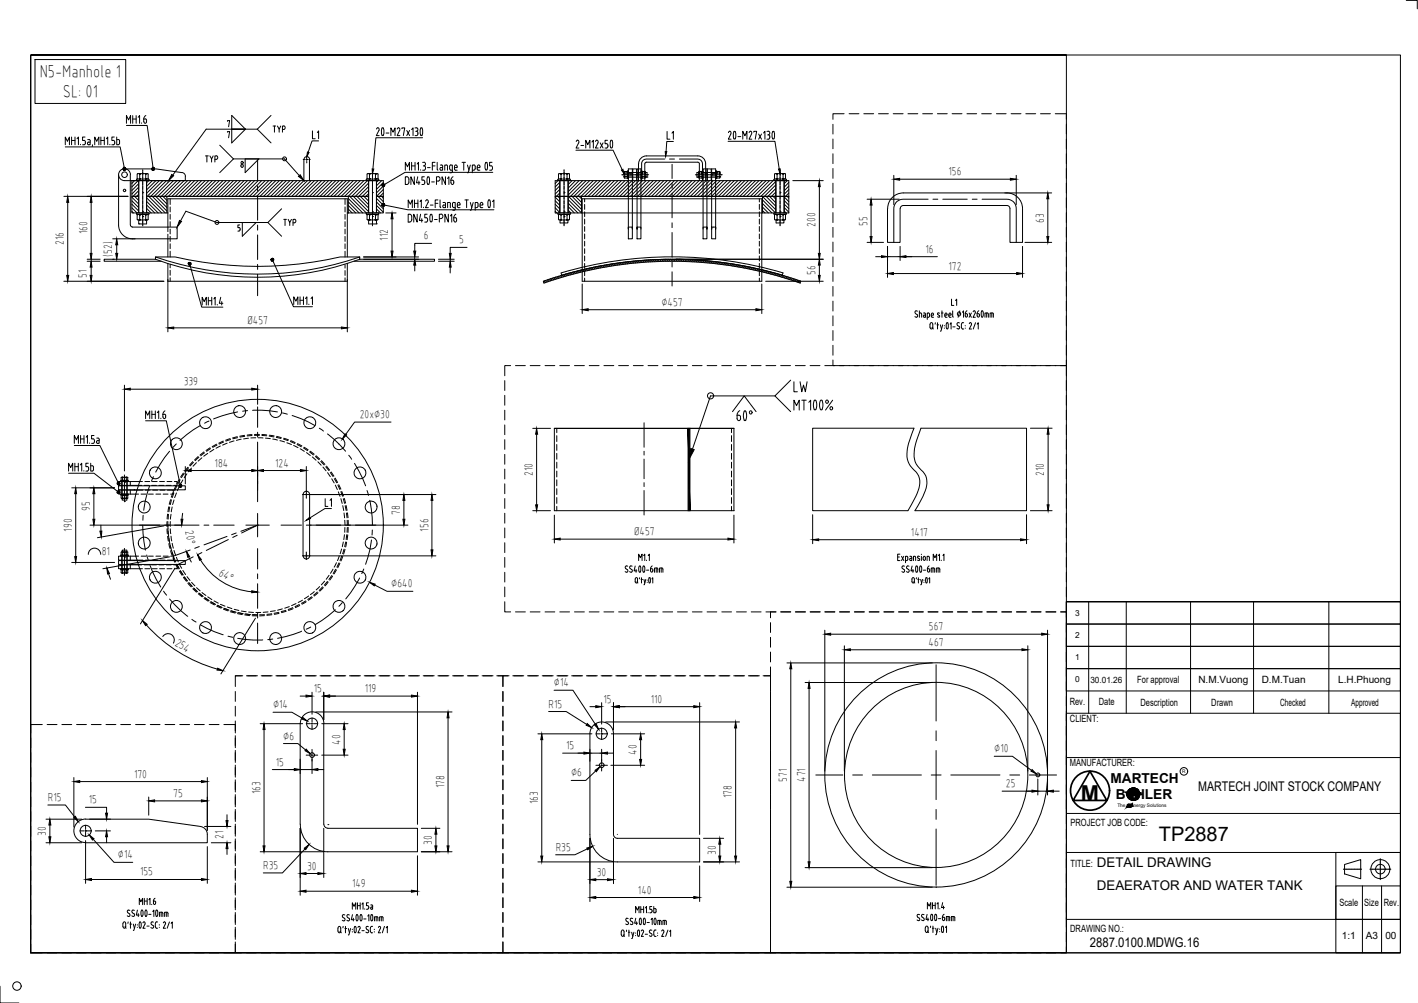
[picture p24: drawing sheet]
<svg xmlns="http://www.w3.org/2000/svg" width="420mm" height="297mm" viewBox="0 0 420 297" stroke-linecap="round" stroke-linejoin="round" font-family="sans-serif">
<defs><g id="words">
<text font-size="10.6" x="89.6" y="155.2">L1</text>
<text font-size="7.1" x="95.2" y="47.6" transform="rotate(-90 95.2 47.6)">L1</text>
<text font-size="6.5" x="320.3" y="237.1">M</text>
<text font-size="5.9" x="343.4" y="248.9">TP2887</text>
<text font-size="5.7" x="200.4" y="47.6" transform="rotate(-90 200.4 47.6)">L1</text>
<g font-size="5.3">
<text x="11.8" y="22.9">N5-Manhole 1</text>
<text x="18.6" y="28.8">SL: 01</text>
</g>
<g font-size="4.9">
<text x="79.7" y="40.2">TYP</text>
<text x="82.9" y="68.1">TYP</text>
</g>
<g font-size="4.1">
<text x="329" y="231.8">MARTECH</text>
<text x="330.7" y="236.7">B</text>
<text x="338.1" y="236.7">ILER</text>
</g>
<g font-size="4">
<text x="355" y="234.2">MARTECH JOINT STOCK COMPANY</text>
<text x="325" y="256.8">DETAIL DRAWING</text>
<text x="325" y="263.5">DEAERATOR AND WATER TANK</text>
<text x="322.9" y="280.4">2887.0100.MDWG.16</text>
</g>
<g font-size="3.5">
<text x="281.1" y="51.9">156</text>
<text x="309.3" y="65.9" transform="rotate(-90 309.3 65.9)">63</text>
<text x="25.8" y="69.4" transform="rotate(-90 25.8 69.4)">160</text>
<text x="114.9" y="71.3" transform="rotate(-90 114.9 71.3)">112</text>
<text x="125.6" y="70.9">6</text>
<text x="241.5" y="67.3" transform="rotate(-90 241.5 67.3)">200</text>
<text x="256.9" y="66.8" transform="rotate(-90 256.9 66.8)">55</text>
<text x="18.8" y="72.6" transform="rotate(-90 18.8 72.6)">216</text>
<text x="33.1" y="76" transform="rotate(-90 33.1 76)">(52)</text>
<text x="136.1" y="72">5</text>
<text x="274.2" y="74.8">16</text>
<text x="25.7" y="82.4" transform="rotate(-90 25.7 82.4)">51</text>
<text x="241.5" y="81.5" transform="rotate(-90 241.5 81.5)">56</text>
<text x="281.1" y="79.8">172</text>
<text x="73.3" y="95.9">Ø457</text>
<text x="196" y="90.5">∅457</text>
<text x="54.4" y="114.1">339</text>
<text x="106.6" y="123.8">20x∅30</text>
<text x="63.6" y="138.2">184</text>
<text x="81.5" y="138.2">124</text>
<text x="157.8" y="141" transform="rotate(-90 157.8 141)">210</text>
<text x="309.3" y="141" transform="rotate(-90 309.3 141)">210</text>
<text x="26.6" y="151.4" transform="rotate(-90 26.6 151.4)">95</text>
<text x="118.5" y="152.4" transform="rotate(-90 118.5 152.4)">78</text>
<text x="21.3" y="157.5" transform="rotate(-90 21.3 157.5)">190</text>
<text x="55" y="157.3" transform="rotate(80 55 157.3)">20°</text>
<text x="126.8" y="157.5" transform="rotate(-90 126.8 157.5)">156</text>
<text x="187.9" y="158.5">Ø457</text>
<text x="269.9" y="158.7">1417</text>
<text x="30.1" y="164.4">81</text>
<text x="64.7" y="170.2" transform="rotate(32 64.7 170.2)">64°</text>
<text x="116" y="173.9">∅640</text>
<text x="51.7" y="191" transform="rotate(32 51.7 191)">254</text>
<text x="275.2" y="191.2">467</text>
<text x="275.3" y="186.6">567</text>
<text x="164.1" y="203.2">∅14</text>
<text x="80.9" y="209.7">∅14</text>
<text x="93" y="205">15</text>
<text x="108.1" y="205">119</text>
<text x="162.6" y="209.5">R15</text>
<text x="178.8" y="208.1">15</text>
<text x="192.8" y="208.1">110</text>
<text x="83.9" y="219.1">∅6</text>
<text x="100.8" y="220.5" transform="rotate(-90 100.8 220.5)">40</text>
<text x="167.7" y="221.9">15</text>
<text x="81.7" y="226.7">15</text>
<text x="188.6" y="223.5" transform="rotate(-90 188.6 223.5)">40</text>
<text x="294.6" y="222.8">∅10</text>
<text x="39.7" y="230.3">170</text>
<text x="131.6" y="233.5" transform="rotate(-90 131.6 233.5)">178</text>
<text x="169.2" y="229.9">∅6</text>
<text x="233.1" y="231.5" transform="rotate(-90 233.1 231.5)">571</text>
<text x="238.5" y="231.5" transform="rotate(-90 238.5 231.5)">471</text>
<text x="298.1" y="233.1">25</text>
<text x="14.2" y="237.2">R15</text>
<text x="26.3" y="237.9">15</text>
<text x="51.4" y="236">75</text>
<text x="77" y="235.2" transform="rotate(-90 77 235.2)">163</text>
<text x="159.3" y="238.2" transform="rotate(-90 159.3 238.2)">163</text>
<text x="216.8" y="236.5" transform="rotate(-90 216.8 236.5)">178</text>
<text x="13.6" y="247.5" transform="rotate(-90 13.6 247.5)">30</text>
<text x="66.1" y="248.4" transform="rotate(-90 66.1 248.4)">21</text>
<text x="128" y="250.2" transform="rotate(-90 128 250.2)">30</text>
<text x="164.7" y="252">R35</text>
<text x="34.9" y="254.2">∅14</text>
<text x="78" y="257.3">R35</text>
<text x="91" y="257.5">30</text>
<text x="212.1" y="253.2" transform="rotate(-90 212.1 253.2)">30</text>
<text x="41.5" y="259.3">155</text>
<text x="104.3" y="262.7">149</text>
<text x="176.8" y="259.3">30</text>
<text x="189" y="264.6">140</text>
</g>
<g font-size="3">
<text x="337" y="202.3">For approval</text>
<text x="355.1" y="202.2">N.M.Vuong</text>
<text x="373.8" y="202.2">D.M.Tuan</text>
<text x="396.5" y="202.2">L.H.Phuong</text>
<text x="316.9" y="208.9">Rev.</text>
<text x="325.6" y="208.8">Date</text>
<text x="337.9" y="208.9">Description</text>
<text x="358.9" y="208.9">Drawn</text>
<text x="379.3" y="208.9">Checked</text>
<text x="400.3" y="208.9">Approved</text>
<text x="317" y="213.9">CLIENT:</text>
<text x="317" y="227">MANUFACTURER:</text>
<text x="317.2" y="244.6">PROJECT JOB CODE:</text>
<text x="317.2" y="256.8">TITLE:</text>
<text x="396.9" y="268.3">Scale</text>
<text x="404.2" y="268.3">Size</text>
<text x="410" y="268.3">Rev.</text>
<text x="317.1" y="276.1">DRAWING NO.:</text>
<text x="397.6" y="278.1">1:1</text>
<text x="404.7" y="278.1">A3</text>
<text x="410.5" y="278.1">00</text>
</g>
<text font-size="2.6" x="323.1" y="202.2">30.01.26</text>
<g font-size="2.5">
<text x="318.6" y="182.3">3</text>
<text x="318.6" y="188.9">2</text>
<text x="318.6" y="195.5">1</text>
<text x="318.6" y="202.1">0</text>
</g>
<g font-size="1.4">
<text x="350.3" y="229">R</text>
<text x="331.1" y="239">The</text>
<text x="335.9" y="239">nergy Solutions</text>
</g>
</g></defs>
<g fill="none" stroke="#000" stroke-width=".3">
<path d="M76.3 47.2v6.4M76.3 55v1.5M76.3 57.9v7.3M196.9 47.1h-5.4a1.37 1.37 0 0 0-1.4 1.4v5M199.1 48.7v4.2M199.1 54.3v1.5M199.1 57.2v7.3M201.3 47.1h5.5a1.43 1.43 0 0 1 1.4 1.4v5M275 59h-7.4a2.72 2.72 0 0 0-2.8 2.8v10M276.4 59h1.5M279.4 59h7.2M288.1 59h1.4"/>
<path d="M291 59h7.3a2.72 2.72 0 0 1 2.8 2.8v10M76.3 66.7v1.4M76.3 69.6v7.3M76.3 78.3v1.5M199.1 66v1.4M199.1 68.9v7.2M199.1 77.6v1.5M76.3 81.2v6.4M199.1 80.5v4.2M50.2 133.6l-1.4 1.9-2.7 4.3M52.2 131.5l-1 1M59.3 126.1a28.4 28.4 0 0 0-6 4.4"/>
<path d="M61.9 124.7l-1.3 .6M70.4 122l-4.6 1.1-2.5 1M73.4 121.6l-1.5 .2M74.8 121.5a29.9 29.9 0 0 1 7.4 .5M76.3 120.5v6.1M76.3 128v1.4M76.3 130.9v7.3M76.3 139.6v1.5M83.7 122.3l1.4 .4M86.6 123l4.7 1.9 2 1.2M94.6 126.8l1.2 .9M97 128.5a31.1 31.1 0 0 1 5.4 5.1"/>
<path d="M103.3 134.8l.9 1.2M105 137.2l2.4 4.5 .9 2.2M190.8 125.2v7.2M190.8 133.6v1.2M190.8 136v5.8M41.3 155.5h6M42.3 155.6l.3 4.7 .5 2.6M42.4 152.6l-.1 1.5M44.3 143.9a30.6 30.6 0 0 0-1.7 7.2M45.5 141.2l-.6 1.3M48.8 155.5h1.4M51.7 155.5h7.3"/>
<path d="M60.5 155.5h1.4M63.3 155.5h6.1M67.3 158.9l-6.8 2.5M67.6 159.8l-6.5 3.2M70 157.8l-1.4 .6M70.3 158.5l-1.3 .7M71.4 157.3l4.9-1.8-4.7 2.3M72.9 155.5h6.9M76.3 142.6v6M76.3 152v7M83.3 155.5h6M102.4 155.5h1.4"/>
<path d="M105.3 155.5h6.1M108.8 145.3l.4 1.4M109.6 148.2l.4 2.6 .4 4.7M110.1 159.9a29.8 29.8 0 0 1-1.8 7.2M110.3 157l-.1 1.4M190.8 142.9v1.2M190.8 145.3v7.2M43.5 164.4l.4 1.4M44.4 167.2l1.9 4.3 1.3 2.3M48.5 175.1l.9 1.2M50.2 177.4a31.1 31.1 0 0 0 5.4 5.1M56.3 162.9l-4.9 1.8"/>
<path d="M57.2 164.9l-4.7 2.4M59.1 161.9l-1.4 .5M59.8 163.6l-1.3 .7M76.3 162.5v6M76.3 170v1.4M76.3 172.9v7.3M89.6 164.6h.2M89.9 164.6h.4M90.3 164.6h.9M90.8 163.5v1M90.8 164.5v.2M90.8 164.7v1"/>
<path d="M91.3 164.6h.2M91.6 164.6h.1M91.7 164.6h.2M101.4 178.5l-1 1.1M106.6 171.2l-2.7 4.3-1.5 1.9M107.8 168.5l-.6 1.4M56.9 183.4l1.2 .8M59.4 185l4.2 2.1 2.5 .9M67.6 188.4l1.4 .4M70.4 189a30.2 30.2 0 0 0 7.5 .5M76.3 181.6v1.4M76.3 184.5v6.1"/>
<path d="M80.8 189.3l-1.5 .1M89.4 186.9a30.7 30.7 0 0 1-7.1 2.1M92.1 185.7l-1.4 .6M99.4 180.6l-2.1 1.8-3.9 2.6M277.4 196.9v16.6M90.7 214.3h1.3M92.3 214.3h.3M92.5 212.6v1.3M92.5 214.2v.3M92.5 214.8v1.3M92.9 214.3h1.2M176.6 217.3h1.2"/>
<path d="M178.1 217.3h.3M178.3 215.6v1.3M178.3 217.2v.3M178.3 217.7v1.3M178.7 217.3h1.3M277.4 216.4v3M90.7 223.6h1.3M92.3 223.6h.3M92.5 221.9v1.3M92.5 223.5v.3M92.5 224.1v1.3M92.9 223.6h1.2"/>
<path d="M176.6 226.6h1.2M178.1 226.6h.3M178.3 224.9v1.3M178.3 226.5v.3M178.3 227.1v1.2M178.7 226.6h1.3M241.7 229.5h8M252.6 229.5h3M258.5 229.5h14.5M275.9 229.5h2.9M277.4 222.3v14.5M277.4 239.7v2.9"/>
<path d="M281.7 229.5h14.6M299.2 229.5h2.9M305 229.5h8.1M23.7 246.1h1.2M25.2 246.1h.3M25.4 244.4v1.2M25.4 245.9v.3M25.4 246.5v1.3M25.8 246.1h1.3M277.4 245.5v16.7"/>
</g>
<!-- layer: DIM -->
<g fill="none" stroke="#000" stroke-width=".3">
<path d="M18.9 58.2h19M20.1 59.9v21.7M27 59.9v15.1M234.9 53.5h9M242.8 55.3v19.7M256.9 59h9.5M264.8 51.9v8.7M266.6 53.1h32.8M297.7 57.1h13.9M301.1 51.9v8.7M310.5 58.9v11.1M25.8 76.8h3.9"/>
<path d="M25.8 77.4h3.9M27 79.1v2.5M33.4 76.8h.4M33.4 70.7h6.6M34.6 72.5v2.5M107.7 76.8h16.3M107.7 76.1h16.3M114.3 63.1h3M116.2 64.8v9.6M122.9 78.5v1.7M127.9 72.1h-5v2.3M129.9 76.8h4.7"/>
<path d="M129.9 77.4h4.7M133.4 79.1v1.7M138.4 73.3h-5v1.7M200.3 76.8h43.6M242.8 78.5v3.1M256.9 71.8h4.9M258.1 60.7v9.3M259.5 76h1.7M263 73v9.2M263 76h14.7M266.7 73v4.2M303 73v9.2"/>
<path d="M303.7 71.8h7.9M18.9 83.3h29.7M49.7 82.7v15.6M51.5 97.1h49.7M102.9 82.7v15.6M172.5 84.1v8.8M174.3 91.7h49.7M225.7 84.1v8.8M226.9 83.3h17M264.7 81h36.5M36.9 114.1v25.4M38.6 115.3h36"/>
<path d="M76.3 114.1v5.6M54.9 138.2v5.1M56.6 139.3h18M76.3 138.2v7.1M78.1 139.3h10.9M90.8 138.2v7.1M100.4 131.4v.1M115.9 125h-10.8l-2.7 3.6M157.9 126.9h5.2M159 128.6v20.9M305.3 126.8h6.4M310.6 128.6v20.9"/>
<path d="M21.3 144.5h12.7M22.4 146.2v18.6M26.7 155.5h27.1M27.8 146.2v7.6M29.9 155.5v1.8M48.6 155.7l-19.7 3.5M54.1 152l-.2 1.8M76.3 155.5h.1M91.9 146.5h37.3M91.9 155.5h29M119.7 148.2v5.6M128 148.2v14.6"/>
<path d="M157.9 151.2h5.2M164.3 152.6v8.2M166 159.7h49.7M217.5 152.6v8.2M240.8 152.4v8.6M242.6 159.8h59.8M304.2 152.4v8.6M305.3 151.2h6.4M21.3 166.6h12.7M26.2 164.2a1.84 1.84 0 0 1 1.8-1.9 1.84 1.84 0 0 1 1.8 1.9M32.2 169.9l.5 1.6M50.2 164.9l-19.7 3.5"/>
<path d="M51.9 168.3l-10.3 16.5M55.9 164.9l.8 1.5M59.4 165.8a19.8 19.8 0 0 0 15.2 9.5M91.9 164.6h37.3M111 173.3l3.7 1.8h7.6M43.4 185.1a44.3 44.3 0 0 0 21 13.1M48.2 188.5a1.84 1.84 0 0 1 2.6-.6 1.84 1.84 0 0 1 .6 2.6M75.7 183.1l-10.3 16.5M233.2 196.3h43M234.3 198.1v62.9M244.4 186.6v41.8M246.1 187.8h62.6"/>
<path d="M250.2 191.2v37.2M252 192.4h50.8M304.5 191.2v37.2M310.4 186.6v41.8M77.1 214.3h12.6M78.2 216.1v34.4M80.9 210.9h5.6l3 1.8M88.9 206.1h1.8M92.4 214.3h.1M92.5 205v6.5M93.6 210.8h40.3M95.3 214.3h7.8"/>
<path d="M95.9 205v8.2M97.7 206.1h24.2M102 216.1v5.8M123.7 205v39.1M132.8 212.6v37.9M159.4 217.3h16M160.5 219.1v34.4M162.6 210.7h5.2l6 3.8M164.2 204.4h5.6l6.6 10.1M174.8 209.3h1.7M178.3 217.3h.1M178.3 208.1v6.3"/>
<path d="M179.5 213.8h39.6M181.1 217.3h9.9M181.8 208.1v8M183.5 209.3h22.1M189.8 219.1v5.8M207.3 208.1v39M218 215.6v37.9M238.5 202.1h37.7M239.7 203.9v51.3M14.2 238.4h5.2l2.7 3.6M21.9 230.3v14.6M23.6 231.5h36.1"/>
<path d="M25.3 239.1h6.3v1.7M44.1 236v5.4M45.8 237.2h13.9M61.4 230.3v15.6M80.7 227.9h11.8M84 220.2h4.3l2.3 1.9M88.9 224.8v4.3M92.4 223.6h.1M92.5 224.8v4.3M94.2 227.9h1.7M95.3 223.6h7.8M166.7 223h11.6"/>
<path d="M174.8 221.9v3.6M176.5 228.3l-2.9 2.8h-4.4M178.3 226.6h.1M178.3 221.9v3.6M180 223h1.8M181 226.6h10M294.6 224h5.4l5.6 4.2M296.9 234.3h13.5M307.5 230.7v4.7M307.6 229.5l-.1 .1M310.4 230.7v4.7M312.1 234.3h1.8"/>
<path d="M13.6 249.6h10.6M13.6 242.6h10.6M14.8 244.3v3.5M25.4 246.1h.1M25.4 248.9v12.7M26.5 242.6h6.2M27.6 248.6l6.2 6.8h5.5M28.2 246.1h4.5M31.6 247.8v1.8M60.6 244.8h7.8M61.4 250.7v10.9M62.6 249.6h5.8"/>
<path d="M67.3 241.3v1.7M67.3 251.3v1.8M77.1 252.3h18.8M88.9 245.3v19.8M90.4 251.4l-6.7 7.1h-5.7M90.7 258.7h3.5M95.9 245.3v14.6M97.2 244.2h.1M123.7 253.4v11.7M124.8 252.3h9.1M124.8 245.3h5.5M129.2 247v3.5"/>
<path d="M159.4 255.3h22.4M174 251.4l-3.7 1.7h-5.7M174.8 248.3v18.7M181.8 248.3v13.4M182.9 247.1h.1M207.3 256.4v10.6M208.4 248.3h6M208.4 255.3h10.7M213.3 250v3.5M238.5 256.9h37.7M27.1 260.5h32.6M90.7 263.9h31.2"/>
<path d="M176.5 260.5h3.5M176.5 265.8h29.1M233.2 262.7h43"/>
</g>
<g fill="#000" stroke="#000" stroke-width=".3">
<path d="M20.1 58.2l.3 1.7h-.6zM27 58.2l.3 1.7h-.6zM242.8 53.5l.2 1.8h-.5zM264.8 53.1l1.8-.3v.6zM299.4 52.8l1.7 .3-1.7 .3zM310.5 57.1l.3 1.8h-.6zM26.7 75h.6l-.3 1.8zM27 77.4l.3 1.7h-.6zM34.3 75h.6l-.3 1.8zM34.6 70.7l.3 1.8h-.6zM115.9 74.4h.6l-.3 1.7zM116.2 63.1l.3 1.7h-.6z"/>
<path d="M122.6 74.4h.6l-.3 1.7zM122.9 76.8l.3 1.7h-.6zM133.4 77.4l.3 1.7h-.6zM133.1 75h.6l-.3 1.8zM242.5 75h.5l-.2 1.8zM242.8 76.8l.2 1.7h-.5zM258.1 59l.3 1.7h-.6zM257.8 70h.6l-.3 1.8zM261.2 75.7l1.8 .3-1.8 .3zM266.7 76l1.7-.3v.6zM310.2 70h.6l-.3 1.8zM19.8 81.6h.6l-.3 1.7z"/>
<path d="M26.7 81.6h.6l-.3 1.7zM49.7 97.1l1.8-.3v.6zM101.2 96.8l1.7 .3-1.7 .3zM172.5 91.7l1.8-.3v.6zM224 91.4l1.7 .3-1.7 .3zM242.5 81.6h.5l-.2 1.7zM263 81l1.7-.3v.6zM301.2 80.7l1.8 .3-1.8 .3zM36.9 115.3l1.7-.3v.5zM74.6 115l1.7 .3-1.7 .2zM54.9 139.3l1.7-.2v.5zM74.6 139.1l1.7 .2-1.7 .3z"/>
<path d="M76.3 139.3l1.8-.2v.5zM89 139.1l1.8 .2-1.8 .3zM102.2 128.5l.5 .3-1.3 1.2zM159 126.9l.3 1.7h-.6zM310.6 126.8l.3 1.8h-.6zM22.4 144.5l.3 1.7h-.6zM27.8 144.5l.3 1.7h-.6zM27.5 153.8h.6l-.3 1.7zM29.6 157.3h.6l-.2 1.7zM53.6 153.8h.6l-.4 1.7zM119.7 146.5l.3 1.7h-.6zM119.4 153.8h.6l-.3 1.7z"/>
<path d="M128 146.5l.3 1.7h-.6zM158.7 149.5h.6l-.3 1.7zM164.3 159.7l1.7-.3v.5zM215.7 159.4l1.8 .3-1.8 .2zM240.8 159.8l1.8-.2v.5zM302.4 159.6l1.8 .2-1.8 .3zM310.3 149.5h.6l-.3 1.7zM22.1 164.8h.6l-.3 1.8zM31.7 168.3l.7 1.5-.5 .2zM55.2 163.3l1 1.5-.6 .2zM58.5 164.3l1.1 1.4-.5 .2zM74.6 174.9l1.7 .4-1.7 .2z"/>
<path d="M109.5 172.5l1.7 .5-.3 .5zM127.7 162.8h.6l-.3 1.8zM42.2 183.8l1.4 1.1-.5 .4zM64.5 197.9l1.6 .7-1.8-.2zM234.3 196.3l.3 1.8h-.6zM244.4 187.8l1.7-.3v.6zM250.2 192.4l1.8-.3v.6zM302.8 192.1l1.7 .3-1.7 .3zM308.7 187.5l1.7 .3-1.7 .3zM78.2 214.3l.3 1.8h-.6zM89.7 212.4l1.3 1.1-1.6-.6zM90.7 205.9l1.8 .2-1.8 .3z"/>
<path d="M95.9 206.1l1.8-.2v.5zM102 214.3l.3 1.8h-.6zM121.9 205.9l1.8 .2-1.8 .3zM132.8 210.8l.3 1.8h-.6zM160.5 217.3l.3 1.8h-.6zM174 214.3l1.3 1.2-1.6-.7zM176.5 209l1.8 .3-1.8 .3zM176.1 214.7l.6-.3 .7 1.6zM181.8 209.3l1.7-.3v.6zM189.8 217.3l.3 1.8h-.6zM205.6 209l1.7 .3-1.7 .3zM218 213.8l.3 1.8h-.6z"/>
<path d="M239.7 202.1l.3 1.8h-.6zM21.9 231.5l1.7-.3v.6zM44.1 237.2l1.7-.3v.6zM59.7 231.2l1.7 .3-1.7 .3zM59.7 236.9l1.7 .3-1.7 .3zM87.2 227.6l1.7 .3-1.7 .3zM90.7 221.9l1.2 1.3-1.5-.9zM92.5 227.9l1.7-.3v.6zM101.7 221.9h.6l-.3 1.7zM173 222.7l1.8 .3-1.8 .3zM176.3 228.1l1.5-1-1.1 1.4zM178.3 223l1.7-.3v.6z"/>
<path d="M189.5 224.9h.6l-.3 1.7zM305.8 234l1.7 .3-1.7 .3zM305.8 227.9l1.2 1.3-1.5-.8zM310.4 234.3l1.7-.3v.6zM14.5 247.8h.6l-.3 1.8zM14.8 242.6l.3 1.7h-.6zM21.9 242.1l.5-.3 .8 1.5zM26.5 247.3l1.4 1.1-.5 .4zM31.6 246.1l.3 1.7h-.6zM31.3 240.8h.6l-.3 1.8zM67 243h.6l-.3 1.8zM67.3 249.6l.3 1.7h-.6z"/>
<path d="M77.9 250.5h.6l-.3 1.8zM90.2 251.2l1.4-1.1-1 1.5zM88.9 258.7l1.8-.3v.6zM94.2 258.4l1.7 .3-1.7 .3zM129.2 245.3l.3 1.7h-.6zM128.9 250.5h.6l-.3 1.8zM132.5 250.5h.6l-.3 1.8zM160.2 253.5h.6l-.3 1.8zM173.9 251.1l1.7-.5-1.5 1.1zM213.3 248.3l.3 1.7h-.6zM213 253.5h.6l-.3 1.8zM217.7 253.5h.6l-.3 1.8z"/>
<path d="M239.4 255.2h.6l-.3 1.7zM25.4 260.5l1.7-.3v.6zM59.7 260.2l1.7 .3-1.7 .3zM88.9 263.9l1.8-.3v.6zM121.9 263.6l1.8 .3-1.8 .3zM174.8 260.5l1.7-.2v.5zM174.8 265.8l1.7-.3v.6zM180 260.3l1.8 .2-1.8 .3zM205.6 265.5l1.7 .3-1.7 .3zM234 261h.6l-.3 1.7z"/>
</g>
<!-- layer: DUONGCHINH -->
<g fill="none" stroke="#000" stroke-width=".3">
<path d="M35.1 51.8v14.8a4.1 4.1 0 0 0 4.1 4.1h13.3v-3.4h-13.3M36.9 50h9.3l7.7 1.1 .6 .3 .4 .8M38.6 51.8v14.9M38.7 51.7a1.76 1.76 0 0 0-1.8-1.7 1.76 1.76 0 0 0-1.8 1.7 1.76 1.76 0 0 0 1.8 1.8h18v-1.2M39.1 58.2h74.5M49.4 58.2v4.9M90 47.2v6.3M91.7 47.2v6.3M103.2 58.2v4.9M172.3 58.2v4.9M172.5 58.9h53.2v24.4h-53.2zM188.6 52.5v-2.5h-1.1v3.5"/>
<path d="M188.6 52.3v1.2M189.2 48.5v5M191.1 48.5v5M191.5 48h15.3l.4 .5M191.5 46.2h15.3a2.31 2.31 0 0 1 2.3 2.3M191.5 48l-.4 .5M191.5 46.2a2.31 2.31 0 0 0-2.3 2.3M207.2 48.5v5M209.1 48.5v5M209.6 53.5v-3.5h1.1v3.5M225.9 58.2v4.9M231.9 53.5h-67.4v4.7h69.2v4.9h-69.2v-4.9"/>
<path d="M298.3 57.1h-30.6a4.6 4.6 0 0 0-4.7 4.7M298.3 57.1a4.6 4.6 0 0 1 4.7 4.7v10h-3.7v-10a.91 .91 0 0 0-1-.9M38.7 66.6v.3l.5 .3M46.1 76.1h5.8a108.2 108.2 0 0 0 48.9 0h5.8v.7a88.5 88.5 0 0 1-60.5 0zM46.1 76.1a92.7 92.7 0 0 0 60.5 0M46.1 76.8h-15.2v.6h16.9M49.7 63.1h-10.6v-9.6h74.5v9.6h-10.7M49.7 78v5.3h53.2v-5.3M49.7 67.3v-8.4h53.2v17.2M49.7 70.7v5.4M106.6 76.8h22.1v.6h-23.8M186.2 67.3h1.2v3.4h-1.2z"/>
<path d="M186.2 67.8v-17.8h1.2v17.8M188.8 67.3h1.1v3.4h-1.1zM188.8 67.3v.5v-17.8h1.1v17.8M208.3 67.3h1.2v3.4h-1.2zM209.5 67.3v.5v-17.8h-1.2v17.8M210.9 67.3v.5v-17.8h1.1v17.8v-.5h-1.1v3.4h1.1v-3.4M263 61.8v10h3.7v-10M298.3 60.9h-30.6a.91 .91 0 0 0-1 .9M161 83.3l.2 .5M237.2 83.3l-.1 .5M270.8 126.8h-30v24.4h28.2M272.9 126.8h31.3v24.4h-33.1"/>
<path d="M35.1 143.9h19.8v1.2h-19.8zM38.6 142.6v1.1M38.6 145.1v1.2M40.6 145.1h-5.5v1.2h5.2M41.4 142.6h-6.3v1.1h5.9M89.8 146.5v18.1M91.7 146.5v18.1a.95 .95 0 0 1-.9 1 .95 .95 0 0 1-1-1M217.5 151.2v-24.3h-53.2v24.3h53.3M35.1 166h19.8v1.2h-19.8zM38.6 164.7v1.2M38.6 167.3v1.1M40.3 164.7h-5.2v1.2h5.5"/>
<path d="M41 167.3h-5.9v1.1h6.3M95.9 214.3v29.8M96 214.3a3.5 3.5 0 0 0-3.5-3.5 3.5 3.5 0 0 0-3.5 3.5l-.1 29.8M254.8 205.2a33.1 33.1 0 0 1 50.2 6.2 33.1 33.1 0 0 1-14.3 48.5 33.2 33.2 0 0 1-40.9-12.2 33.2 33.2 0 0 1 5-42.5zM258.9 209.4a27.3 27.3 0 0 1 39.2 2.4 27.3 27.3 0 0 1-3.7 39.1 27.3 27.3 0 0 1-37.7-3.7 27.3 27.3 0 0 1 2.2-37.8zM25.4 242.6h18.7l15.3 2.2a2.31 2.31 0 0 1 2 2.3M25.4 242.6a3.5 3.5 0 0 0-3.5 3.4 3.5 3.5 0 0 0 3.5 3.5M61.4 247.1v2.5h-36M89 244.1a8.1 8.1 0 0 0 8.1 8.2h26.6v-7h-26.6M96 244.1l.2 .7 .9 .5M182.9 248.3h24.4v7h-24.4M182.9 248.3l-.6-.3-.5-.9v-29.8a3.5 3.5 0 0 0-3.5-3.5 3.5 3.5 0 0 0-3.5 3.5v29.8a8.1 8.1 0 0 0 8.1 8.2"/>
<circle cx="36.9" cy="51.7" r=".83"/>
<circle cx="36.9" cy="56.4" r=".36"/>
<circle cx="52.3" cy="131.4" r="1.76"/>
<circle cx="60.9" cy="125.2" r="1.76"/>
<circle cx="71" cy="121.9" r="1.76"/>
<circle cx="81.7" cy="121.9" r="1.76"/>
<circle cx="91.8" cy="125.2" r="1.76"/>
<circle cx="100.4" cy="131.4" r="1.76"/>
<circle cx="42.7" cy="150.2" r="1.76"/>
<circle cx="46" cy="140" r="1.76"/>
<circle cx="76.3" cy="155.5" r="37.2"/>
<circle cx="106.7" cy="140" r="1.76"/>
<circle cx="110" cy="150.2" r="1.76"/>
<circle cx="42.7" cy="160.8" r="1.76"/>
<circle cx="46" cy="170.9" r="1.76"/>
<circle cx="52.3" cy="179.6" r="1.76"/>
<circle cx="100.4" cy="179.6" r="1.76"/>
<circle cx="106.7" cy="170.9" r="1.76"/>
<circle cx="110" cy="160.8" r="1.76"/>
<circle cx="60.9" cy="185.9" r="1.76"/>
<circle cx="71" cy="189.1" r="1.76"/>
<circle cx="81.7" cy="189.1" r="1.76"/>
<circle cx="91.8" cy="185.9" r="1.76"/>
<circle cx="92.5" cy="214.3" r="1.63"/>
<circle cx="178.3" cy="217.3" r="1.63"/>
<circle cx="92.5" cy="223.6" r=".7"/>
<circle cx="178.3" cy="226.6" r=".7"/>
<circle cx="307.5" cy="229.5" r=".57"/>
<circle cx="25.4" cy="246" r="1.63"/>
</g>
<g fill="none" stroke="#000" stroke-width=".3">
<path d="M246.8 36.8v2.9M250.1 33.7h-3.3v1.6M251.6 33.7h2.9M255.9 33.7h3M260.3 33.7h2.9M264.7 33.7h2.9M269 33.7h2.9M273.4 33.7h2.9M277.7 33.7h3M282.1 33.7h2.9M286.5 33.7h2.9M290.9 33.7h2.9"/>
<path d="M295.2 33.7h2.9M299.6 33.7h2.9M304 33.7h2.9M308.3 33.7h2.9M312.7 33.7h3.3v1.6M316 36.8v2.9M50.4 58.9v1.7M102.2 58.9v1.7M173.2 58.9v.9M225 58.9v.9M246.8 41.2v2.9M246.8 45.5v3"/>
<path d="M246.8 49.9v2.9M246.8 54.3v2.9M246.8 58.6v2.9M316 41.2v2.9M316 45.5v3M316 49.9v2.9M316 54.3v2.9M316 58.6v2.9M49.7 67.3v1.3M49.7 69.4v1.3M50.4 61.3v1.5M50.4 63.5v1.4"/>
<path d="M50.4 65.6v1.5M50.4 67.8v1.5M50.4 70v1.5M50.4 72.2v1.4M50.4 74.4v1.7M50.4 78.3v1M102.2 61.3v1.5M102.2 63.5v1.4M102.2 65.6v1.5M102.2 67.8v1.5M102.2 70v1.5M102.2 72.2v1.4"/>
<path d="M102.2 74.4v1.7M102.2 78.4v1M173.2 60.5v1.5M173.2 62.7v1.5M173.2 64.9v1.5M173.2 67.1v1.4M173.2 69.3v1.4M173.2 71.4v1.5M173.2 73.6v1.5M173.2 75.8v1.5M173.2 78v1.4M225 60.5v1.5"/>
<path d="M225 62.7v1.5M225 64.9v1.5M225 67.1v1.4M225 69.3v1.4M225 71.4v1.5M225 73.6v1.5M225 75.8v1.5M225 78v1.4M246.8 63v2.9M246.8 67.3v3M246.8 71.7v2.9M246.8 76.1v2.9"/>
<path d="M316 63v2.9M316 67.3v3M316 71.7v2.9M316 76.1v2.9M50.4 80v1.5M50.4 82.2v1.1M102.2 80.1v1.5M102.2 82.3v1M173.2 80.2v1.4M173.2 82.4v.9M225 80.2v1.4M225 82.4v.9"/>
<path d="M246.8 80.5v2.8M246.8 84.8v2.9M246.8 89.2v2.9M246.8 93.5v3M246.8 97.9v2.9M316 80.5v2.8M316 84.8v2.9M316 89.2v2.9M316 93.5v3M316 97.9v2.9M149.6 112.7v2.9M149.6 117.1v2.9"/>
<path d="M151.3 108.3h-1.7v3M152.7 108.3h3M157.1 108.3h2.9M161.5 108.3h2.9M165.9 108.3h2.8M170.2 108.3h2.9M174.6 108.3h2.9M178.9 108.3h3M183.3 108.3h2.9M187.7 108.3h2.9M192 108.3h2.9M196.4 108.3h2.9"/>
<path d="M200.7 108.3h3M205.1 108.3h2.9M209.5 108.3h2.9M213.9 108.3h2.8M218.2 108.3h2.9M222.6 108.3h2.9M226.9 108.3h3M231.3 108.3h2.9M235.7 108.3h2.9M240 108.3h3M244.4 108.3h2.9M246.8 106.6v1.7h3.3"/>
<path d="M246.8 102.3v2.9M248.8 108.3h64M314.2 108.3h1.8v3M316 106.6v1.7h-3.3M316 102.3v2.9M316 112.7v2.9M316 117.1v2.9M55.7 138.4l-1 1.1M55.9 138.5l-.9 1.2M56.7 138.6l-.9 1.1M57.1 136.7l-1 1.1M57.3 136.9l-1 1.1"/>
<path d="M58.2 137l-1 1.1M58.7 135.2l-1 1M58.9 135.5l-1.1 .9M59.8 135.6l-1.1 1M60.4 133.8l-1.1 1M60.6 134.1l-1.1 .9M61.6 134.3l-1.2 .8M62.2 132.6l-1.2 .8M62.4 132.9l-1.2 .8M63.4 133.1l-1.3 .8M64.2 131.6l-1.3 .7M64.3 131.8l-1.3 .7"/>
<path d="M65.3 132.1l-1.3 .6M66.2 130.6l-1.4 .7M66.3 130.9l-1.4 .6M67.3 131.3l-1.3 .5M68.2 129.9l-1.4 .5M68.3 130.2l-1.4 .4M69.3 130.6l-1.3 .4M70.3 129.3l-1.4 .4M70.4 129.6l-1.4 .3M71.5 130.1l-1.4 .3M72.5 128.9l-1.5 .3M72.5 129.2l-1.4 .2"/>
<path d="M73.6 129.8l-1.4 .2M74.7 128.7l-1.5 .1M74.7 129l-1.5 .1M75.4 128.7h1.5M75.4 128.9h1.5M75.8 129.7h-1.5M76.5 129.7h1.4M77.6 128.7l1.4 .1M77.6 129l1.4 .1M78.7 129.7l1.4 .2M79.8 129.1l1.4 .3M79.8 128.9l1.4 .2"/>
<path d="M80.8 130l1.4 .3M81.9 129.5l1.4 .4M82 129.2l1.4 .4M82.9 130.5l1.4 .4M84 130l1.3 .5M84.1 129.8l1.4 .4M85 131.1l1.4 .5M86 130.8l1.4 .5M86.1 130.5l1.4 .6M87 131.9l1.3 .7M88 131.6l1.3 .7M88.1 131.4l1.4 .7"/>
<path d="M88.9 132.9l1.3 .8M89.9 132.7l1.2 .8M90.1 132.4l1.2 .8M90.8 134.1l1.1 .8M91.7 133.8l1.2 .9M91.9 133.6l1.2 .9M92.5 135.3l1.1 1M93.5 135.2l1 .9M93.6 135l1.1 1M94.2 136.8l1 1M95 136.6l1.1 1.1M95.2 136.4l1.1 1.1"/>
<path d="M95.7 138.3l.9 1.1M96.5 138.2l1 1.1M96.8 138l.9 1.2M97.1 140l.8 1.2M97.9 139.9l.8 1.2M98.1 139.8l.8 1.2M149.6 121.5v2.9M149.6 125.8v2.9M149.6 130.2v2.9M149.6 134.6v2.9M149.6 138.9v2.9M165 126.9v1.2"/>
<path d="M165 129v1.8M165 131.6v1.8M165 134.3v1.7M165 136.9v1.7M165 139.5v1.8M216.7 126.9v1.2M216.7 129v1.8M216.7 131.6v1.8M216.7 134.3v1.7M216.7 136.9v1.7M216.7 139.5v1.8M316 121.5v2.9"/>
<path d="M316 125.8v2.9M316 130.2v2.9M316 134.6v2.9M316 138.9v2.9M36.1 142.6v3.7M37.7 142.6v3.7M40.3 146.3h.8M40.6 145.1h1.7M41 143.7h1M41.4 142.6h.8M41.8 146.3h1.5M42.7 143.7h1.5"/>
<path d="M42.9 142.6h1.5M43.1 145.1h1.4M44 146.3h1.4M44.9 143.7h1.5M45.1 142.6h1.5M45.3 145.1h1.4M46.2 146.3h1.4M47.1 143.7h1.5M47.3 142.6h1.4M47.4 145.1h1.5M48.3 146.3h1.5M49.3 143.7h1.4"/>
<path d="M49.5 154.5l-.1 1.4M49.5 156.6l.1 1.5M49.5 142.6h1.4M49.6 145.1h1.8v1.2h-.9M49.7 152.3l-.2 1.4M49.7 158.8l.2 1.5M49.7 154.5v1.4M49.7 156.6l.2 1.5M49.7 155.5l.1 1.1M49.8 157.3l.4 2.9M50 152.3l-.2 1.4M50 150.1l-.3 1.4"/>
<path d="M50 159.5l.3 1.4M50.3 150.1l-.3 1.5M50.5 154.5v1.4M50.5 156.6l.1 1.5M50.5 148l-.3 1.4M50.7 152.3l-.2 1.4M50.7 158.8l.2 1.4M50.8 148l-.3 1.4M51 150.1l-.2 1.5M51.3 145.9l-.5 1.4M51.5 146l-.4 1.3M51.6 148.1l-.5 1.3"/>
<path d="M51.6 142.6h.9v1.1h-1M52.1 143.9l-.6 1.3M52.3 146l-.6 1.3M52.4 144l-.6 1.3M53.1 141.9l-.7 1.3M53.1 144l-.6 1.3M53.4 142.1l-.7 1.3M54.2 142.1l-.7 1.3M54.3 140.1l-.8 1.2M54.6 140.2l-.8 1.3M55.4 140.3l-.8 1.2M98.3 141.8l.7 1.2"/>
<path d="M99.1 141.8l.7 1.2M99.3 141.6l.7 1.3M102.1 158.4l-.2 1.4M102.7 158.4l-.1 1.4M102.9 154.1v1.4M102.9 156.2l-.1 1.4M103 151.9l.1 1.4M103 158.4l-.1 1.4M103.2 156.2l-.1 1.5M103.2 154.1v1.4M149.6 143.3v2.9M149.6 147.6v3"/>
<path d="M149.6 152v2.9M149.6 156.4v2.9M165 142.1v1.8M165 144.7v1.8M165 147.3v1.8M165 150v1.2M216.7 142.1v1.8M216.7 144.7v1.8M216.7 147.3v1.8M216.7 150v1.2M316 143.3v2.9M316 147.6v3"/>
<path d="M316 152v2.9M316 156.4v2.9M36.1 164.7v3.7M37.7 164.7v3.7M40.3 164.7h.8M40.6 165.9h1.7M41 167.3h1M41.4 168.4h.8M41.8 164.7h1.5M42.7 167.3h1.5M42.9 168.4h1.5M43.1 165.9h1.4"/>
<path d="M44 164.7h1.4M44.9 167.3h1.5M45.1 168.4h1.5M45.3 165.9h1.4M46.2 164.7h1.4M47.1 167.3h1.5M47.3 168.4h1.5M47.4 165.9h1.5M48.3 164.7h1.5M49.3 167.3h1.4M49.5 168.4h1.4M50 161l.4 1.4"/>
<path d="M50.3 160.9l.3 1.4M50.5 161.6l.8 2.8M50.5 163.1l.5 1.4M50.5 164.7h.9v1.2h-1.8M51 160.9l.4 1.4M51.1 163.7l.3 1M51.3 165.2l.5 1.3M51.5 167.3h1v1.1h-.9M51.5 165.1l.6 1.3M51.6 163l.4 1.4M52.1 167.2l.7 1.3M52.3 165l.5 1.4"/>
<path d="M52.4 167.1l.6 1.2M52.5 167.3l.6 1.1M53.2 169.1l.7 1.3M53.2 167l.6 1.3M53.4 169l.8 1.2M53.5 169.1l.8 1.2M54.2 168.9l.8 1.3M54.4 171l.8 1.2M54.6 170.8l.9 1.2M54.7 170.9l.8 1.2M55.4 170.8l.9 1.1M55.7 172.7l.9 1.1"/>
<path d="M55.9 172.5l1 1.1M56 172.6l1 1.1M56.8 172.5l.9 1M57.1 174.4l1.1 1M57.4 174.1l1 1.1M57.4 174.2l1.1 1M58.3 174l1 1M58.8 175.8l1.1 1M58.9 175.6l1.3 1M59.9 175.5l1.1 .8M60.5 177.2l1.2 .8M60.6 177l1.2 .8"/>
<path d="M60.8 177.1l1.2 .8M61.6 176.8l1.2 .8M62.3 178.5l1.2 .6M62.4 178.2l1.3 .7M62.6 178.3l1.3 .7M63.4 178l1.3 .6M64.2 179.5l1.3 .6M64.3 179.2l1.4 .7M64.5 179.3l1.3 .6M65.3 179l1.4 .5M67.4 179.8l1.3 .4M85.7 179.6l-1.3 .5"/>
<path d="M86.7 179.9l-1.3 .6M87.7 178.8l-1.3 .6M88.7 179l-1.3 .6M88.8 179.3l-1.3 .6M89.6 177.7l-1.3 .7M90.6 178l-1.3 .7M90.7 178.2l-1.2 .7M91.4 176.5l-1.2 .8M92.4 176.7l-1.2 .8M92.5 176.9l-1.1 .9M93.1 175.2l-1.1 .9M94 175.3l-1.1 1"/>
<path d="M94.2 175.5l-1.1 1M94.7 173.7l-1 1M95.6 173.8l-1 1.1M95.8 174l-1.1 1.1M96.2 172.1l-1 1.1M97 172.2l-.9 1.1M97.2 172.4l-.9 1.1M97.5 170.4l-.9 1.2M98.3 170.5l-.8 1.1M98.6 170.6l-.9 1.2M98.7 168.6l-.8 1.2M99.4 168.6l-.7 1.3"/>
<path d="M99.7 168.8l-.8 1.2M99.7 166.7l-.7 1.3M100.5 166.7l-.7 1.3M100.5 164.7l-.5 1.3M100.7 166.8l-.6 1.3M101.2 162.6l-.4 1.4M101.3 164.7l-.5 1.3M101.6 164.8l-.6 1.3M101.7 160.5l-.3 1.4M101.9 162.6l-.4 1.4M102.2 162.7l-.4 1.4M102.4 160.5l-.2 1.4"/>
<path d="M102.7 160.6l-.3 1.4M149.6 178.2v3h1.7M149.6 160.7v2.9M149.6 165.1v2.9M149.6 169.5v2.9M149.6 173.8v2.9M316 178.2v3h-1.8M316 160.7v2.9M316 165.1v2.9M316 169.5v2.9M316 173.8v2.9M66.2 180.4l1.4 .5"/>
<path d="M66.3 180.1l1.3 .6M66.5 180.2l1.4 .5M68.2 181.2l1.5 .4M68.4 180.9l1.3 .4M68.6 180.9l1.4 .4M69.4 180.5l1.4 .3M70.4 181.7l1.4 .3M70.4 181.4l1.5 .3M70.7 181.5l1.4 .3M71.5 181l1.4 .2M72.5 182.1l1.5 .2M72.6 181.8l1.4 .2"/>
<path d="M72.8 181.8l1.5 .2M73.7 181.3l1.4 .1M74.7 182l1.5 .1M74.7 182.4h1.5M75 182.1h1.3M75.8 181.4h1.5M78.4 182l-1.5 .1M78.4 182.3l-1.5 .1M79.4 181.2l-1.4 .1M80.5 181.8l-1.4 .1M80.6 182.1l-1.5 .1M81.6 180.9l-1.5 .2"/>
<path d="M82.6 181.3l-1.4 .3M82.7 181.6l-1.4 .3M83.7 180.3l-1.4 .4M84.7 180.7l-1.4 .4M84.8 181l-1.4 .4M86.9 180.2l-1.4 .6M152.7 181.2h3M157.1 181.2h2.9M161.5 181.2h2.9M165.9 181.2h2.8M170.2 181.2h2.9M174.6 181.2h2.9"/>
<path d="M178.9 181.2h3M183.3 181.2h2.9M187.7 181.2h2.9M192 181.2h2.9M196.4 181.2h2.9M200.7 181.2h3M205.1 181.2h2.9M209.5 181.2h2.9M213.9 181.2h2.8M218.2 181.2h2.9M222.6 181.2h2.9M226.9 181.2h3.1"/>
<path d="M228.3 181.2v1.8M228.3 184.4v2.9M228.3 188.8v2.9M228.3 193.1v2.9M228.3 197.5v2.9M231.3 181.2h3M235.7 181.2h3M240 181.2h3M244.4 181.2h3M248.8 181.2h3M253.2 181.2h2.9M257.5 181.2h3"/>
<path d="M261.9 181.2h3M266.2 181.2h3M270.6 181.2h3M275 181.2h3M279.3 181.2h3M283.7 181.2h3M288 181.2h3M292.4 181.2h3M296.8 181.2h3M301.2 181.2h2.9M305.5 181.2h3M309.9 181.2h3"/>
<path d="M314.3 181.2h1.7v1.8M316 184.4v2.9M316 188.8v2.9M316 193.1v2.9M316 197.5v2.9M9.1 218.6v2.8M12.5 214.6h-3.4v2.5M14 214.6h2.9M18.3 214.6h3M22.7 214.6h2.9M27.1 214.6h2.9M31.4 214.6h2.9"/>
<path d="M35.8 214.6h2.9M40.2 214.6h2.9M44.5 214.6h2.9M48.9 214.6h2.9M53.3 214.6h2.9M57.6 214.6h2.9M62 214.6h2.9M66.3 214.6h3.4M69.7 204.8v2.9M69.7 209.2v2.9M69.7 213.5v3.6M69.7 217.9v3.5"/>
<path d="M69.7 200.1h2.2M71.5 200.1h-1.8v3.2M73 200.1h3.3M77.4 200.1h3.2M81.7 200.1h3.3M86.1 200.1h3.3M90.5 200.1h3.2M94.8 200.1h3.3M99.2 200.1h3.2M103.5 200.1h3.3M107.9 200.1h3.3M112.3 200.1h3.3"/>
<path d="M116.6 200.1h3.3M121 200.1h3.3M125.4 200.1h3.3M129.8 200.1h3.2M134.1 200.1h3.3M138.5 200.1h3.2M142.8 200.1h3.3M147.2 200.1h1.8v3.2v-3.2h1.8M147.6 200.1h2.9M149 204.8v2.9M149 209.2v2.9M149 213.5v2.9"/>
<path d="M149 217.9v2.9M151.9 200.1h3.3M156.3 200.1h3.3M160.7 200.1h3.2M165 200.1h3.3M169.4 200.1h3.2M173.7 200.1h3.3M178.1 200.1h3.3M182.5 200.1h3.3M186.8 200.1h3.3M191.2 200.1h3.3M195.6 200.1h3.2"/>
<path d="M199.9 200.1h3.3M204.3 200.1h3.3M208.7 200.1h3.2M213 200.1h3.3M217.4 200.1h3.2M221.7 200.1h3.3M226.1 200.1h2.2M226.5 200.1h1.8v3.2M228.3 201.9v80.3h-1.8M316 201.9v2.9M316 206.2v2.9M316 210.6v2.9"/>
<path d="M316 215v2.9M316 219.3v2.9M9.1 222.9v2.9M9.1 227.3v2.9M9.1 231.6v3M9.1 236v2.9M69.7 222.2v3.6M69.7 226.6v3.6M69.7 231v3.6M69.7 235.3v3.6M69.7 239.7v3.6M149 222.2v3"/>
<path d="M149 226.6v2.9M149 231v2.9M149 235.3v2.9M149 239.7v2.9M316 223.7v2.9M316 228v3M316 232.4v2.9M316 236.8v2.9M9.1 240.4v2.9M9.1 244.7v2.9M9.1 249.1v2.9M9.1 253.4v3"/>
<path d="M9.1 257.8v2.9M69.7 244.1v3.5M69.7 248.4v3.6M69.7 252.8v3.6M69.7 257.2v3.5M149 244.1v2.9M149 248.4v3M149 252.8v2.9M149 257.2v2.9M316 241.2v2.8M316 245.5v2.9M316 249.9v2.9"/>
<path d="M316 254.2v3M316 258.6v2.9M9.1 279.6v2.6h3.4M9.1 262.2v2.9M9.1 266.6v2.8M9.1 270.9v2.9M9.1 275.3v2.9M69.7 279.6v2.6h-3.4M69.7 279v3.2h1.8M69.7 261.5v3.6M69.7 265.9v3.5M69.7 270.2v3.6"/>
<path d="M69.7 274.6v3.6M149 261.5v2.9M149 265.9v2.9M149 270.2v3M149 274.6v2.9M316 263v2.9M316 267.3v2.9M316 271.7v2.9M316 276v3M14 282.2h2.9M18.3 282.2h3M22.7 282.2h2.9"/>
<path d="M27.1 282.2h2.9M31.4 282.2h2.9M35.8 282.2h2.9M40.2 282.2h2.9M44.5 282.2h2.9M48.9 282.2h2.9M53.3 282.2h2.9M57.6 282.2h2.9M62 282.2h2.9M73 282.2h2.9M77.4 282.2h2.9M81.7 282.2h2.9"/>
<path d="M86.1 282.2h2.9M90.5 282.2h2.9M94.8 282.2h2.9M99.2 282.2h2.9M103.5 282.2h3M107.9 282.2h2.9M112.3 282.2h2.9M116.6 282.2h2.9M121 282.2h2.9M125.4 282.2h2.9M129.8 282.2h2.8M134.1 282.2h2.9"/>
<path d="M138.5 282.2h2.9M142.8 282.2h3M147.2 282.2h1.8v-3.2v3.2h1.8M152.3 282.2h2.9M156.6 282.2h3M161 282.2h2.9M165.4 282.2h2.9M169.8 282.2h2.8M174.1 282.2h2.9M178.5 282.2h2.9M182.8 282.2h3M187.2 282.2h2.9"/>
<path d="M191.6 282.2h2.9M195.9 282.2h2.9M200.3 282.2h2.9M204.6 282.2h3M209 282.2h2.9M213.4 282.2h2.9M217.8 282.2h2.8M222.1 282.2h2.9M228.3 280.4v1.8h1.7M231.4 282.2h2.9M235.8 282.2h2.9M240.1 282.2h2.9"/>
<path d="M244.5 282.2h2.9M248.8 282.2h3M253.2 282.2h2.9M257.6 282.2h2.9M262 282.2h2.9M266.3 282.2h2.9M270.7 282.2h2.9M275 282.2h3M279.4 282.2h2.9M283.8 282.2h2.9M288.1 282.2h2.9M292.5 282.2h2.9"/>
<path d="M296.9 282.2h2.9M301.2 282.2h2.9M305.6 282.2h2.9M310 282.2h2.9M316 280.4v1.8h-1.7"/>
</g>
<!-- layer: 0 -->
<g fill="none" stroke="#000" stroke-width=".3">
<path d="M9.1 16.3h405.9v265.9h-405.9h306.9v-265.9h-306.9v265.9zM10.4 17.6h26.9v13h-26.9zM416.7 .1h3.2v2.5M37.5 37.2h6.1l1.7 12.1M67.4 35.9v-.2h.6l-.3 1.8M67.4 39.1v-.1h.6l-.3 1.8M68.7 34.2l4 4.1-4 4zM76.2 38.3h-15.1l-9.9 13.6M76.2 38.3l4.1 4M80.3 34.2l-4.1 4.1M19.3 43.5h16.3l1.1 5.8M39.1 58.2h74.5"/>
<path d="M41.1 53.5h2.3v9.6h-2.3zM43.1 58.2h.1M44.2 58.2h.1M60.9 46.2h.8M61.3 46.2v1.8M62.2 46.2l.5 .9 .5-.9M62.7 47.1v.9M63.7 47.2h.4M64.1 46.2h-.4v1.8M64.1 46.1l.4 .6-.4 .5M65.1 43l4.1 4.1M69.2 47.1h15.1l4.4 4.9"/>
<path d="M69.2 47.1l-4.1 4M71.4 49l.3 .6 .4-.6M71.4 49l.3-.4 .4 .4M72.6 47.1v4l4.1-4M108.5 58.2h.1M109.2 53.5h2.3v9.6h-2.3zM146 51h-26l-5.8 3.5M165.8 53.5v9.6M168.4 53.5v9.6M186.2 52.1h1.2M186.2 51.4h1.2M188.8 52.1h.6"/>
<path d="M188.8 51.4h.6M208.8 52.1h.7M208.8 51.4h.7M210.9 52.1h1.1M210.9 51.4h1.1M229.8 53.5v9.6M231.9 53.5h1.8v4.7h-69.2M232.4 53.5v9.6M53.5 65.5l1.6-2.9 9.2 3.3h15.1M56.4 78.9l3.4 12.1h6.2M70.5 68.4h.3M71 66.6h-.5v.8h.5l.2 .4"/>
<path d="M71.1 67.8v.2M71.2 68l-.4 .4M71.8 65.9v4.1l4.1-4.1M79.4 65.9l4 4.1M81 77.6l6 13.2h5.6M83.4 61.8l-4 4.1M114.3 60.8l6.6 1.3h25.4M161 83.3a115.2 115.2 0 0 1 76.3 0M161.2 83.8a114.6 114.6 0 0 1 75.9 0M166.2 80.8l.3 .7M166.3 80.8a115.9 115.9 0 0 1 65.7 0l-.2 .7M166.5 81.5a115.2 115.2 0 0 1 65.3 0"/>
<path d="M271.2 92.9l.5 .3a.44 .44 0 0 1 .1 .6 .44 .44 0 0 1-.7 0M271.8 92.2a.44 .44 0 0 0-.6 0 .44 .44 0 0 0 .1 .6M272.4 92.7h.6l.1 .4M272.4 92.1v1.9M273.1 93.1v.9M273.6 92.7h.5l.1 .4M273.8 93.3h.4M273.8 93.3l-.2 .3 .2 .3M274.2 93.1v.9h-.4M274.7 94h.4M275.4 93.1l-.1-.4h-.6v1.9M275.4 93.1v.6l-.3 .2"/>
<path d="M275.5 96.9l.1-1.1 .4-.3 .3 .3 .1 1.1M275.6 96.9l.4 .5 .4-.5M275.9 93.1v.5M276 93.6l.2 .3M276 93.1l.1-.3h.3l.2 .5h-.7M276.1 97l.5 .4M276.2 94h.4M277.2 95.6l-.1 .4M277.6 96.2h.5M277.8 95.6v1.8M278.3 93.4l.1 .5-.6-.1M278.4 92.8l-.4-.1-.2 .2 .5 .6"/>
<path d="M278.6 96.2l.4 1.2M278.9 92.7h.5M279.1 92.1v1.9M279.3 96.2l-.5 1.9h-.2M279.8 96.4v.1M279.8 97.1v.1M280 93.1v.5M280 93.6l.2 .3M280 93.1l.1-.3h.4l.1 .5h-.6M280.2 94h.4M280.5 95.7l.1-.1a1.26 1.26 0 0 1 0 1.8l-.3-.9zM281.1 93.1v.5"/>
<path d="M281.2 93.6l.2 .3M281.2 93.1l.1-.3h.4l.1 .5h-.7M281.4 94h.4M281.5 96l.3-.4v1.8M281.9 88.6v1.9h.7M282.3 92.1v1.7M282.3 93.7l.2 .2M282.3 96.8h.7M283.1 89l.4-.4v1.9M283.7 96.4l.5 .2a.44 .44 0 0 1 0 .7 .44 .44 0 0 1-.7-.1M284.3 95.6a.45 .45 0 0 0-.7 .1 .45 .45 0 0 0 .1 .6M284.4 92.1l-.5 1.9"/>
<path d="M284.9 96l.1 1.2 .5 .2M285.2 92.5l.3-.4v1.9M285.5 95.6h-.4l-.2 .4M286 92.9h.3a.5 .5 0 0 1 .3 .6 .5 .5 0 0 1-.4 .4zM286 96.4v.1M286 97.1v.1M286.5 92l-.5 .9M287.1 92.7l.7 1.3M287.2 95.9l.4-.4 .2 .3v.4M287.8 96.2l-.6 1.2h.7M287.8 92.7l-.7 1.3M288.7 92.1l.3 .4-.7 1.5h.7"/>
<path d="M288.7 92l-.4 .3M289.1 95.6l-.7 1.8M289.5 92.9h.4a.5 .5 0 0 1 .3 .6 .5 .5 0 0 1-.5 .4l-.1-.4M289.5 92.9v.6M289.6 96l.3-.4v1.8M290 92l-.5 .9M290.9 93.9h.3M290.9 93.8l-.2-.8 .3-1 .3 .5-.1 1.3M292.4 92.7v1.3M292.9 93.1l-.2-.4h-.9v1.3M292.9 93.1v.9M293.9 92.7v1.3"/>
<path d="M294.3 93.1v.9M294.4 93.1l-.2-.4h-.8v1.3M22 131.9h7.6l5.2 10.6M43.1 124.6h6.2l4 18.5M270.8 126.8a16.8 16.8 0 0 0-1.9 9.2l.5 1.4 .9 1.2a5.6 5.6 0 0 1 1.4 7.6l-2.7 5M272.9 126.8a19.3 19.3 0 0 0-2.1 8.4l.2 .8a6.8 6.8 0 0 0 2.5 3.7 5.7 5.7 0 0 1 .3 6.5l-2.7 5M20.3 140.2h7.6l6.6 5.1M185.2 169.3l.5 .2M185.6 167.6l-.3 .5 .7 .9-.3 .4M185.6 167.6l.4 .1M186.6 169.3l.5 .2M186.9 167.6l-.3 .5 .8 .9-.3 .4"/>
<path d="M186.9 167.6l.4 .1M188.2 167.6l-.3 1.5h.8M188.5 168.6v.9M188.7 172.3l.3 .4M188.9 171.5v.7M188.9 171.5l-.1-.4h-.4l-.2 1.1 .4 .5 .3-.5M189.2 166v-1.9l.5 1.1 .5-1.1v1.9M189.4 169.4l-.1-1.3 .3-.5 .3 .9-.2 .9M189.4 169.4h.3M189.5 171.1l-.1 .3M189.9 171.6h.5M190.1 171.1v1.6"/>
<path d="M190.6 169.4h.3M190.6 169.4l-.2-.9 .3-.9 .4 .5-.2 1.3M190.7 164.5l.4-.4v1.9M190.8 171.6l.3 1.1M191.3 171.6l-.5 1.6M191.6 168.9h.6M191.6 165.9v.1M191.8 171.8v.1M191.8 172.4v.1M192.1 164.5l.3-.4v1.9M192.3 172.6h.3M192.3 172.5l-.1-.7 .3-.7 .2 .7-.1 .7"/>
<path d="M192.7 168.4h.5l.3 .4M192.7 168.4v.7M193.2 171.4l.2-.3v1.6M193.3 167.6l-.6 .8M193.4 168.9l-.3 .5-.3-.4M194.4 168.2v1.3M194.9 168.6v.9M194.9 168.6l-.1-.3-.9-.1v1.3M195.4 169.5v-1.3l.9 .1 .1 1.2M195.9 168.2v1.3M266 165h.5M266.7 164.1h-.7v1.9h.7"/>
<path d="M267.1 164.7l.7 1.3M267.2 169.3l.5 .2M267.6 167.6l-.3 .5 .7 .9-.3 .4M267.6 167.6l.4 .1M267.8 164.7l-.7 1.3M268.3 166h.4M268.6 169.3l.5 .2M268.7 164.7h-.4v2M268.7 164.7l.3 .4-.1 .7-.2 .2M268.9 167.6l-.3 .5 .8 .9-.3 .4M268.9 167.6l.4 .1M269.6 164.7h.3"/>
<path d="M269.7 165.4h.5M269.9 164.7l.2 .2 .1 1.1-.6-.2 .2-.5M270.3 167.6l-.4 1.5h.9M270.4 171.1h.4l.1 .4v.9l-.3 .3-.4-.5zM270.5 168.6v.9M270.7 166v-1.3l.6 .2v1.1M270.7 172.3l.4 .4M271.4 169.4h.3M271.6 171.1l-.1 .3M271.7 167.7l-.2-.1-.2 .5 .1 1.3M271.8 167.7l.1 .8-.1 .9M271.9 171.6h.5"/>
<path d="M272.1 171.1v1.6M272.5 164.8l-.4-.1-.2 .2 .6 .7-.1 .3h-.5M272.6 169.4h.3M272.8 171.6l.3 1.1M272.9 167.7l-.2-.1-.2 .5 .1 1.3M273 167.7l.1 .8-.1 .9M273 164.1v.1M273 164.7v1.3M273.3 171.6l-.3 1.6h-.2M273.5 165.2v.4M273.6 165.1l.3-.4 .3 .4M273.6 168.9h.7"/>
<path d="M273.8 171.8v.1M273.8 172.4v.1M274.2 165.2l-.2 .7h-.3l-.1-.3M274.4 172.6h.3M274.4 172.5l-.2-.7 .3-.7 .3 .7-.2 .7M274.7 166v-1.3l.6 .2 .1 1.1M274.8 168.4h.3a.5 .5 0 0 1 .4 .6 .5 .5 0 0 1-.5 .4zM275.2 171.4l.3-.3v1.6M275.3 167.6l-.5 .8M275.9 169.5v-1.3l.9 .1 .1 1.2M276.4 168.2v1.3M276.5 166v-1.9l.5 1.1 .5-1.1v1.9"/>
<path d="M278 168.2v1.3M278 164.5l.4-.4v1.9M278.2 168.2h-.7v1.3M278.2 168.2l.2 .2 .1 1.1M278.9 165.9v.1M279.4 164.5l.3-.4v1.9M316 178.2v6.6h99v-6.6h-99h99v104h-99zM322.6 178.2v33M333.7 178.2v33M352.8 178.2v33M371.4 178.2v33M393.7 178.2v33"/>
<path d="M316 184.8h99v6.6h-99zM316 191.4h99v6.6h-99zM316 198h99v6.6h-99zM316 211.2h99v29.7h-99zM316 224.4h99M334 239.1l.3-.3h.7l.6-.2-.5 .4zM334.1 238.2l1.1-.1 .4-.2-.3 .3-1.3 .2zM334.1 238.5l1.1-.1 .4-.2-.3 .3-1.3 .2zM316 252.5h99v19.8h-99zM395.8 252.5h19.2v29.7h-19.2zM398.4 256l4.8-1.4v5.7l-4.8-1.5zM36.4 273.5v.9"/>
<path d="M36.4 273.5l.5-.5 .4 .5M37 274.5l.4 .4M37.3 273.5l-.2 1.3h-.5l-.2-.4M37.9 270.3l.4 .3a.44 .44 0 0 1 .1 .7 .44 .44 0 0 1-.7-.1M38 273l-.1 .5M38 269.5l-.3 .3 .2 .5M38 269.5l.5 .1M38.5 273.7h.5M38.7 273v1.9M39.2 270.3l.5 .3a.44 .44 0 0 1 0 .7 .44 .44 0 0 1-.6-.1M39.5 273.7l.3 1.2M39.8 269.6a.44 .44 0 0 0-.6 0 .44 .44 0 0 0 0 .7"/>
<path d="M40.2 273.7l-.5 1.8h-.2M40.7 273.8v.2M40.7 274.6v.1M40.7 269.5l-.3 1.5h.8M41 270.6v.8M41.3 267.9v-1.8l.4 1 .5-1v1.8M41.4 274.8h.3M41.7 273.1l-.3-.1-.2 .5 .2 1.3M41.7 273.1l.2 .8-.2 .9M41.9 269.6h.3M41.9 271.3h.3M41.9 269.6l-.2 .8 .2 .9"/>
<path d="M42.2 269.6l.2 .8-.2 .9M42.7 273l.3 .4-.7 1.5h.7M42.7 273l-.4 .3M42.8 266.1v1.8M42.8 266.9h.8M43.1 269.6h.3M43.1 271.3h.3M43.1 269.6l-.2 .8 .2 .9M43.4 269.6l.2 .8-.2 .9M43.5 274.3h.7M43.6 266.1v1.8M44.1 270.8h.6"/>
<path d="M44.1 266.5l.3-.4v1.8M44.7 274.7l.5 .2M45 267.8v.1M45 273l.4 .1M45.1 273l-.3 .5 .5 .6M45.3 269.9l.3-.4v1.9M45.4 274.1l.1 .4-.3 .4M45.8 266.9h-.3l.1 .9h.3l.2-.5M45.8 266.9l.3 .4M45.9 266l-.5 .9M46 273.5v.9M46.1 274.4l.3 .5"/>
<path d="M46.3 269.6h.3M46.3 271.3h.3M46.3 269.6l-.2 .8 .2 .9M46.4 274.9h.3M46.4 273h.3M46.4 273l-.3 .5M46.6 269.6l.2 .8-.2 .9M47.2 273.8v.2M47.2 274.6v.1M47.8 270.2v1.2M48 270.2h-.8v1.2M48 270.2l.2 .1 .1 1.1"/>
<path d="M48.7 273l.3 .2v.5M48.8 273l-.4 .3M48.8 271.4v-1.2h.8l.2 1.2M49 273.7l-.6 1.2h.7M49.3 270.2v1.2M50.2 273l-.7 1.9M50.7 273.5l.4-.5v1.9M100.4 274.4h.4l.2 .5-.1 1.1-.3 .3-.5-.6zM100.7 275.8l.4 .5M101.4 272.5l.5 .2M101.6 271.7l.5 .3M101.7 274.3l-.1 .5"/>
<path d="M102.1 271.9l.1 .5-.3 .3M102.2 271a.44 .44 0 0 0-.7 0 .44 .44 0 0 0 .1 .6M102.2 275h.5M102.4 274.3v2M102.8 272.5l.5 .2M103 271.7l.4 .3M103.2 275l.3 1.3M103.4 271.9l.2 .5-.3 .3M103.5 271a.44 .44 0 0 0-.6 0 .44 .44 0 0 0 .1 .6M103.9 275l-.5 1.9h-.2M104.4 269.3v-1.9l.5 1 .5-1v1.9M104.4 275.2v.1"/>
<path d="M104.4 275.9v.1M104.4 270.9l-.3 1.5h.8M104.7 271.9v.8M105.4 274.5l-.1-.1a1.26 1.26 0 0 0 0 1.8l.1-.1M105.4 274.5l.2 .8-.2 .8M105.7 270.9a1.18 1.18 0 0 1 0 1.8l-.2-.9zM105.9 267.4v1.9M105.9 268.2h.8M106.1 274.7l.3-.4 .3 .5-.7 1.5h.7M106.7 267.4v1.9M106.9 270.9a1.18 1.18 0 0 1 0 1.8l-.3-.9zM107.2 267.8l.4-.4v1.9"/>
<path d="M107.2 275.6h.7M107.8 272.1h.7M108.1 269.1v.2M108.4 276l.5 .3M108.6 269.3h.3M108.9 268.2l.4 .4-.4 .6M109 271.3l.3-.4v1.8M109.1 275.5l.2 .4-.4 .3M109.2 274.5a.42 .42 0 0 0-.7 0 .42 .42 0 0 0 .1 .6l.5 .3M109.2 267.4h-.6v.8h.3M109.7 274.9v.9M109.8 275.8l.3 .5"/>
<path d="M109.9 268h.4l.1 .4M110 268.6h.4M110 270.9a1.18 1.18 0 0 1 0 1.8l-.2-.9zM110 268.6l-.2 .4 .2 .3M110.1 276.3h.3M110.1 274.3h.3M110.1 274.3l-.3 .5M110.4 268.4v.9h-.4M110.9 275.2v.1M110.9 275.9v.1M111 272.7v-1.2h.8l.2 1.2M111.5 271.5v1.2"/>
<path d="M112.1 274.7l.2-.3h.3l.1 .6M112.5 272.7v-1.2h.9l.1 1.2M112.7 275l-.6 1.3h.7M113 271.5v1.2M113.9 274.3l-.6 2M114.4 274.8l.4-.5v2M184.1 276.8l.1-1.1 .3-.3 .4 .3v1.1M184.1 276.8l.4 .5 .4-.5M184.7 276.9l.4 .4M185.4 273.6l.5 .2M185.5 272.7l.5 .3M185.7 275.4l-.1 .5"/>
<path d="M186.1 273l.1 .5-.3 .3M186.1 272a.42 .42 0 0 0-.6 .1 .42 .42 0 0 0 .1 .6M186.2 276.1h.4M186.4 275.4v1.9M186.7 273.6l.5 .2M186.9 272.7l.6 .6-.3 .5M187.2 276.1l.3 1.2M187.5 272a.44 .44 0 0 0-.7 .1 .44 .44 0 0 0 .1 .6M187.8 276.1l-.5 1.8h-.1M188.3 270.3v-1.8l.5 1 .6-1v1.8M188.3 276.3v.1M188.3 277v.1"/>
<path d="M188.4 271.9l-.4 1.5h.9M188.6 273v.8M189 275.5l-.1 1.3 .3 .5 .3-.9-.1-.9M189.1 275.5h.3M189.6 272.1l-.2 .8 .2 .8M189.6 272h.3M189.9 268.5v1.8M189.9 269.3h.8M189.9 272.1l.1 1.2-.2 .5-.2-.1M190 275.7l.2-.3 .4 .1 .1 .6M190.6 276.1l-.6 1.2h.7M190.7 268.5v1.8"/>
<path d="M190.7 272h.4M190.8 272.1l-.2 1.2 .2 .5 .3-.1M191.1 272.1l.2 .8-.2 .8M191.2 276.7h.7M191.2 268.9l.4-.4v1.8M191.7 273.2h.7M192 270.2v.1M192.4 277.1l.5 .2M192.5 276.3l.5 .2M192.9 269.3l.3 .4M192.9 272.4l.4-.5v1.9M193 276.5l.2 .5-.3 .3"/>
<path d="M193.1 268.5h-.6v.8h.4M193.1 275.5a.45 .45 0 0 0-.6 .1 .45 .45 0 0 0 .1 .6M193.2 269.9l-.1 .3-.6 .1M193.2 269.7v.2M193.7 268.5v1.8h.4M193.7 269.1h.4M193.7 275.9v.9M193.8 276.8l.3 .5M193.9 272.1l-.1 1.2 .3 .5 .3-.9-.1-.8M194 272h.3M194.1 277.3h.3M194.1 275.4h.3"/>
<path d="M194.1 269.1l.3 .1v.8M194.1 275.4l-.3 .5M194.4 270l-.3 .3M194.9 276.3v.1M194.9 277v.1M195.4 272.6v1.2M195.9 272.9l-.1-.3h-.9v1.2M195.9 273v.8M196.1 275.7l.3-.3 .3 .5-.7 1.4h.7M196.9 272.6v1.2M197.1 272.6h-.7v1.2M197.2 272.6l.2 .3"/>
<path d="M197.4 273v.8M197.9 275.4l-.7 1.9M198.4 275.9l.3-.5v1.9M271.9 271.6l.4 .3M272.4 271.9a.44 .44 0 0 1 0 .7 .44 .44 0 0 1-.7-.2M272.5 270.9a.44 .44 0 0 0-.7 0 .44 .44 0 0 0 .1 .7M273.4 270.8l-.3 .5 .6 .6a.44 .44 0 0 1 0 .7 .44 .44 0 0 1-.7-.2M273.4 270.8l.4 .1M274.2 274.8v.9M274.2 274.8l.2-.5h.4l.2 1.4-.4 .5-.4-.6M274.7 270.8l-.3 1.5h.8M274.7 275.7l.5 .5"/>
<path d="M274.8 269.2v-1.9l.5 1 .5-1v1.9M275 271.9v.8M275.8 274.3l-.1 .4M275.9 270.9l-.2 .8 .2 .8M275.9 270.9l.1-.1a1.26 1.26 0 0 1 0 1.8l-.1-.1M276.3 274.9h.5M276.3 267.3v1.9M276.3 268.1h.8M276.4 274.3v1.9M277.1 267.3v1.9M277.2 274.9l.4 1.3M277.4 270.9l-.1-.1a1.26 1.26 0 0 0 0 1.8l.1-.1"/>
<path d="M277.4 270.9l.2 .8-.2 .8M277.6 267.7l.4-.4v1.9M277.9 274.9l-.5 1.9h-.2M278 272.1h.7M278.4 275.1v.1M278.4 275.9v.1M278.5 269.1v.1M279.1 274.4l.1-.1a1.26 1.26 0 0 1 0 1.8l-.3-.9zM279.2 271.6l.7 .1v.6M279.2 271.6v.7M279.3 272.3l.3 .4 .3-.4M279.3 267.3l-.3 1.5h.8"/>
<path d="M279.6 268.3v.9M279.7 270.8l-.5 .8M280.1 274.7l.4-.4v1.9M280.9 271.4v1.3M281.1 271.4h-.7v1.3M281.2 271.4l.2 .4v.9M282.4 271.4v1.3M282.6 271.4h-.7v1.3M282.6 271.4l.3 .2v1.1M395.8 262.4h19.2v9.9h-19.2zM403.7 262.4v19.8M409.4 262.4v19.8"/>
<path d="M0 292.1v4.9h5.6"/>
<circle cx="71.7" cy="48.2" r=".37"/>
<circle cx="84.3" cy="47" r=".57"/>
<circle cx="64.3" cy="65.9" r=".57"/>
<circle cx="284.1" cy="93" r=".56"/>
<circle cx="334.4" cy="234.7" r=".19"/>
<circle cx="334.4" cy="235.2" r=".19"/>
<circle cx="334.6" cy="235.6" r=".19"/>
<circle cx="334.8" cy="235.2" r=".19"/>
<circle cx="334.8" cy="234.7" r=".19"/>
<circle cx="334.9" cy="236.1" r=".19"/>
<circle cx="335" cy="235.6" r=".19"/>
<circle cx="335.2" cy="234.7" r=".19"/>
<circle cx="335.2" cy="235.2" r=".19"/>
<circle cx="335.6" cy="235.2" r=".19"/>
<circle cx="335.6" cy="234.7" r=".19"/>
<circle cx="335.9" cy="235.2" r="1.84"/>
<circle cx="335.9" cy="236" r=".61"/>
<circle cx="336.1" cy="235.2" r=".19"/>
<circle cx="336.1" cy="234.7" r=".19"/>
<circle cx="336.5" cy="235.2" r=".19"/>
<circle cx="336.5" cy="234.7" r=".19"/>
<circle cx="337" cy="234.7" r=".19"/>
<circle cx="337" cy="235.2" r=".19"/>
<circle cx="337.4" cy="234.7" r=".19"/>
<circle cx="337.4" cy="235.2" r=".19"/>
<circle cx="350.8" cy="228.4" r="1.12"/>
<circle cx="409" cy="257.4" r="2.82"/>
<circle cx="409" cy="257.4" r="1.42"/>
<circle cx="5" cy="292" r="1.25"/>
</g>
<!-- layer: BOLTS -->
<g fill="none" stroke="#000" stroke-width=".3">
<path d="M40.5 53.1l3.5-.1 .2 .3-.2 .2h-3.4l-.2-.2zM40.7 52.8l.1 .2M41.1 53.5v9.6M41.3 51.4l.1 .2M41.3 53l.1-.2 .2 .2M41.3 51.4h.1M41.3 53h.1M41.4 53h.1M41.4 52.9v.1M41.4 51.5h.1M41.4 52.9h.1M41.4 51.6v1.3"/>
<path d="M41.4 51.5v.1M41.4 51.4v.1M42.3 57.5v2M42.3 57.1h.1M42.3 55.2v1.4M42.3 54.7v.5M42.3 51.8v2.9M42.3 51.4h.1M42.3 50.3v.7M42.3 51v.4M42.3 51.5v.3M42.3 56.7v.3"/>
<path d="M42.3 57.1v.3M42.3 59.5v.8M43 53l.2-.2 .2 .2M43.1 53h.1M43.1 51.4l.2 .1M43.2 51.5h.1M43.2 51.5l-.1-.1 .1 .2M43.2 52.9h.1M43.2 51.6v1.3M43.2 52.9l-.1 .1M43.3 51.4h.1M43.3 53h.1"/>
<path d="M43.4 51.4l-.2 .2M43.4 53.5v9.6M43.7 51.4l-3 .1-.1 1.4M43.8 51.4l.1 1.5M43.9 52.8l-.1 .2M108.6 53.1l3.5-.1 .1 .3-.1 .2h-3.4l-.2-.2zM108.8 51.6v1.3M108.8 52.8l.1 .2M108.9 51.4l3.1 .1v1.4M108.9 51.4l-.1 .2M109.2 53.5v9.6M109.3 51.4l.2 .2"/>
<path d="M109.3 53l.2-.2 .2 .2M109.3 51.4h.1M109.3 53h.1M109.4 53h.1M109.5 51.5h.1M109.5 52.9h.1M109.5 51.6v1.3M109.5 52.9v.1M109.5 51.4l-.1 .1M109.6 51.5l-.1 .1M109.6 53h.1M110.4 57.5v2"/>
<path d="M110.4 57.1h.1M110.4 55.2v1.4M110.4 54.7v.5M110.4 51.8v2.9M110.4 51.4h.1M110.4 50.3v.7M110.4 51v.4M110.4 51.5v.3M110.4 56.7v.3M110.4 57.1v.3M110.4 59.5v.8M111.1 53l.2-.2 .1 .2"/>
<path d="M111.1 53h.2M111.2 51.4l.1 .1M111.3 51.5h.1M111.3 52.9h.1M111.3 51.6v1.3M111.3 51.5l-.2-.1 .2 .2M111.3 52.9l-.1 .1M111.4 51.4h.1M111.4 53h.1M111.4 51.4l-.1 .2M111.5 53.5v9.6M112 52.8l-.1 .2"/>
<path d="M165.3 53.2v.1M165.3 53.3l.2 .2M165.4 53l3.6 .2-.2 .3h-3.4M165.5 53l-.2 .2M165.5 51.6v1.3M165.5 52.8l.2 .2M165.7 51.4l3 .1v1.4M165.7 51.4l-.2 .2M165.9 53.5v9.6M166.1 53h.1M166.1 53l.1-.2 .2 .2M166.2 53h.1"/>
<path d="M166.2 51.5h.1M166.2 52.9h.1M166.2 51.6v1.3M166.3 51.4h-.2l.1 .2M166.4 51.4l-.2 .2M167.1 57.5v2M167.1 57.1h.1M167.1 55.2v1.4M167.1 54.7v.5M167.1 51.8v2.9M167.1 51.4h.1M167.1 50.3v.7"/>
<path d="M167.1 51v.4M167.1 51.5v.3M167.1 56.7v.3M167.1 57.1v.3M167.1 59.5v.8M167.9 51.4l.1 .2M167.9 51.4h.1M167.9 51.5h.1M168 51.5h.1M168 52.9h.1M168 53h.1M168 52.8l-.1 .2"/>
<path d="M168 51.6v1.3M168 52.9v.1M168.1 52.8l.1 .2M168.1 51.4h.1M168.1 53h.1M168.2 51.4l-.1 .2M168.3 53.5v9.6M168.7 52.8l-.1 .2M184.2 51.8h.5M184.8 51.8h1.4M185 51.2v.1M185 51.3h.1"/>
<path d="M185 52.2v.1M185 52.4h.1M185 50.9v1.7M185 51.1v.2M185 52.6l.8 .1M185 52.2l.1 .1M185 52.3h.1M185 50.8h.8M185 51.3h.8M185 52.3h.8M185.1 50.7l-.1 .1M185.1 52.3l-.1 .1"/>
<path d="M185.8 50.7l.1 .1M185.8 52.3l.1 .1M185.8 51.3h.1M185.8 52.3h.1M185.9 52.3h.1M185.9 51.3h.1M185.9 52.4h.1M185.9 52.2v.2M185.9 51.2h.1M185.9 51.1v.2M185.9 52.6l-.1 .1M185.9 52.2l-.1 .1"/>
<path d="M186 50.7h.1M186 50.6l-.1 2.2 .2 .1M186.1 50.6l.1 .1M186.2 50.7v2.1M186.2 52.5h3.7M186.2 51.1h3.7M186.2 51.8h.5M186.2 52.8l-.1 .1M186.7 51.8h.8M187.5 51.8h1M188.6 51.8h.1M188.6 51.8h1"/>
<path d="M189.6 51.8h.8M190 50.7h.1M190.1 50.6l-.2 1.2 .2 1.1M190.1 50.6l.1 2.2-.2 .1M190.2 51.1l.1 .1M190.2 52.2l.1 .1M190.2 52.6h1M190.2 51.2v.1M190.2 52.3h.1M190.2 52.4h.1M190.2 50.9v.9M190.2 52.2v.2"/>
<path d="M190.2 51.3h.1M190.3 51.2h.8M190.3 52.3h.1M190.3 50.8h.8M190.3 52.3h.8M190.3 51.2l-.1 .1M190.3 50.7l-.1 .1M190.3 52.3l-.1 .1M190.4 51.8h1.4M191.1 51.2l.6-.1v1.3M191.1 51.2l.1 .1M191.1 50.7l.1 .1"/>
<path d="M191.1 52.3l.1 .1M191.1 51.3h.1M191.1 52.3h.1M191.2 51.2v.1M191.2 52.4h.1M191.2 52.3h.1M191.2 52.5h.5M191.2 50.9v1.7M191.2 52.2l-.1 .2M191.2 52.2l-.1 .1M191.7 52.4h.1M191.9 51.8h.3"/>
<path d="M206 51.8h.2M206.3 51.8h.8M206.5 52.4h.1M206.5 52.5h.6M207.1 51.3v-.2h-.6v1.3M207.1 52.2v.2M207.1 52.6l.1 .1M207.1 51.3h.1M207.1 52.4h.1M207.1 52.2v.1M207.1 50.9v1.7M207.1 51.8h.5"/>
<path d="M207.1 52.3h.1M207.1 52.3h.8M207.1 50.8h.8M207.2 50.7l-.1 .1M207.6 51.8h1.4M207.9 51.2l-.8 .1M207.9 52.3h.1M208 51.2l.1 .1M208 50.7l.1 .1M208 52.3l.1 .1M208 50.7v2.1M208 51.2h.1"/>
<path d="M208 52.2v.2M208 52.4h.1M208 50.9v.9M208.1 51.1l-.1 .1M208.1 52.2l-.1 .1M208.1 52.6l-1 .1M208.2 50.7h.1M208.2 50.6l-.1 .1M208.2 50.6l.1 2.2h-.2M208.3 52.5h3.7M208.3 51.1h3.7M209 51.8h.8"/>
<path d="M209.8 51.8h1M210.9 51.8h.1M210.9 51.8h1M211.9 51.8h.8M212.1 50.7h.1M212.2 50.6l-.2 2.2h.3M212.2 50.6l.1 .1M212.3 51.2h.1M212.3 50.7v2.1M212.3 52.4h.1M212.3 52.3h.1M212.3 52.2l.1 .1"/>
<path d="M212.3 51.1v.2M212.3 52.6h1M212.4 51.2h.1M212.4 51.3h.1M212.4 50.8h.8M212.4 51.3h.8M212.4 52.3h.8M212.4 50.7l-.1 .1M212.7 51.8h.5M213.2 51.3h.1M213.2 52.3h.1M213.2 50.7l.1 .1"/>
<path d="M213.2 52.3l.1 .1M213.2 51.8h.8M213.3 51.2h.1M213.3 52.2v.2M213.3 52.4h.1M213.3 50.9v1.7M213.3 51.1v.2M213.3 52.2l-.1 .1M229.3 53.2v.1M229.3 53.3l.2 .2M229.4 53l3.6 .2-.1 .3h-3.5M229.5 53l-.2 .2"/>
<path d="M229.5 51.6v1.3M229.5 52.8l.2 .2M229.7 51.4l3 .1v1.4M229.7 51.4l-.2 .2M230 53.5v9.6M230.1 53h.1M230.2 53h.1M230.2 51.4l.1 .2M230.3 53h.1M230.2 51.5h.1M230.3 51.5h.1M230.3 52.9h.1"/>
<path d="M230.3 51.6v1.3M230.3 52.8l-.2 .2M230.3 52.8l.1 .2M230.3 51.4h.1M230.4 51.4l-.1 .2M231.1 57.5v2M231.1 57.1h.1M231.1 55.2v1.4M231.1 54.7v.5M231.1 51.8v2.9M231.1 51.4h.1M231.1 50.3v.7"/>
<path d="M231.1 51v.4M231.1 51.5v.3M231.1 56.7v.3M231.1 57.1v.3M231.1 59.5v.8M231.9 51.4l.1 .2M231.9 51.4h.1M231.9 51.5h.1M232 51.5h.1M232 52.9h.1M232 53h.1M232 51.6v1.3"/>
<path d="M232 52.9v.1M232 52.8l-.1 .2M232.1 52.8l.1 .2M232.2 51.4h.1M232.2 53h.1M232.2 51.4l-.1 .2M232.3 53.5v9.6M232.7 52.8l-.1 .2M40.4 63.2l.2 .3M40.5 63.2l.1-.1 3.6 .1M40.6 63.5h3.4M41.1 65.1v1.2"/>
<path d="M41.1 66.3h.1M41.3 63.5l.1 .2M41.3 65.1h.1M41.3 63.5h.1M41.4 65.1h.2l-.2-.2-.1 .2M41.4 63.6l.2-.1-.2 .2M41.4 65.1h.1M41.4 63.6h.1M41.4 63.7v1.4M41.4 63.5l-.1 .1M42.3 66v.4M42.3 64.2v.9"/>
<path d="M42.3 64.1h.1M42.3 63.1v1M42.3 62.7h.1M42.3 60.9v1.4M42.3 60.4v.4M42.3 63.5l-1.6 .1-.1 1.4 3.1 .1M42.3 62.3v.3M42.3 62.7v.4M42.3 65.2v.7M42.3 66.5v.4M43.1 65.1h.1M43.1 63.5h.1"/>
<path d="M43.2 64.9l-.2 .2 .2-.1M43.2 63.6l-.2-.1 .2 .2M43.2 63.7h.1M43.2 63.7v1.3M43.2 64.9l.2 .2M43.3 65.1h.1M43.3 63.5h.1M43.4 63.5l-.2 .2M43.4 65.1v1.2h-2.3M43.8 63.5l.1 1.5-.1 .1M44.2 63.2l-.2 .3M108.5 63.2l.2 .3"/>
<path d="M108.5 63.2l3.6-.1 .1 .1M108.7 63.5h3.4M108.8 63.7v1.3M108.8 64.9l.1 .2M108.9 63.5l-.1 .2M109.2 65.1v1.2h2.3M109.3 63.5l.2 .2M109.3 65.1h.1M109.3 63.5h.1M109.4 63.5h.1M109.4 63.6h.1M109.5 65l-.1 .1"/>
<path d="M109.5 63.7h.1M109.5 63.7v1.3M109.5 64.9l-.2 .2M109.5 64.9l.1 .2M109.6 63.6l-.1 .1M110.4 66v.4M110.4 64.2v.9M110.4 64.1h.1M110.4 63.1v1M110.4 62.7h.1M110.4 60.9v1.4M110.4 60.4v.4"/>
<path d="M110.4 63.5l1.6 .1v1.5h-3.1M110.4 62.3v.3M110.4 62.7v.4M110.4 65.2v.7M110.4 66.5v.4M111.2 65.1h.1M111.2 63.5l.1 .1M111.3 63.7v1.4h-.2l.2-.2 .1 .2M111.3 63.6h.1M111.3 63.6l-.2-.1 .2 .2M111.4 65.1h.1M111.4 63.5h.1"/>
<path d="M111.4 63.5l-.1 .2M111.5 66.3h.1M111.5 65.1v1.2M112.2 63.2l-.1 .3M165.3 63.2v.2M165.3 63.3l.2 .2M165.4 63.1l3.6 .1M165.4 63.5h3.4M165.5 63.1l-.2 .1M165.5 63.7v1.3M165.5 64.9l.2 .2M165.7 63.5l-.2 .2"/>
<path d="M165.9 65.1v.9M166 66h1.1M166.2 63.6l.1-.1zM166.2 65.1h.1M166.2 63.5v.2M166.2 64.9l-.1 .2 .1-.1M166.2 63.7h.1M166.2 63.6h.1M166.2 63.7v1.3M166.2 64.9l.2 .2M166.4 63.5l-.2 .2M167.1 66v.4"/>
<path d="M167.1 64.2v.9M167.1 64.1h.1M167.1 63.1v1M167.1 62.7h.1M167.1 60.9v1.4M167.1 60.4v.4M167.1 63.5l1.6 .1v1.5h-3M167.1 62.3v.3M167.1 62.7v.4M167.1 65.2v.7M167.1 66.5v.4M167.9 63.5l.1 .2-.1 1.4"/>
<path d="M167.9 63.5l.1 .1M168 63.7h.1M168 65l.1 .1h-.2M168.1 64.9l.1 .2M168.1 65.1h.1M168.1 63.5h.1M168.2 63.5l-.1 .2M168.3 65.1v.9h-1.2M169 63.2l-.2 .3M229.3 63.2v.2M229.3 63.3l.2 .2M229.4 63.1l3.6 .1"/>
<path d="M229.4 63.5h3.4M229.5 63.1l-.2 .1M229.5 63.7v1.3M229.5 64.9l.2 .2M229.7 63.5l-.2 .2M230 65.1v.9M230 66h1.1M230.2 65.1h.1M230.2 63.5l-.1 1.6 .1-.1M230.2 63.6h.1M230.2 63.7h.1M230.3 65h.1"/>
<path d="M230.3 63.6h.1M230.3 64.9l.1 .2M230.3 63.5h.1M230.4 63.5l-.1 .2M231.1 66v.4M231.1 64.2v.9M231.1 64.1h.1M231.1 63.1v1M231.1 62.7h.1M231.1 60.9v1.4M231.1 60.4v.4M231.1 63.5l1.6 .1v1.5h-3"/>
<path d="M231.1 62.3v.3M231.1 62.7v.4M231.1 65.2v.7M231.1 66.5v.4M231.9 63.5l.1 1.4-.1 .2M231.9 63.5l.1 .1M232 63.7h.1M232 65l.1 .1h-.2M232.1 64.9l.1 .2M232.2 65.1h.1M232.2 63.5h.1M232.2 63.5l-.1 .2"/>
<path d="M232.3 65.1v.9h-1.2M233 63.2l-.1 .3M35.8 146.5l2.1 .1M35.9 141.4h2M35.9 141.5l.1 .8M35.9 146.7l.1 .9M36 147.6h1.8M36 146.6l-.1 .1M36.2 147.6v.5h.7M36.2 142.6v3.7M36.3 147.6h.2M36.3 146.7h.1"/>
<path d="M36.3 146.7v.9M36.3 141.4h.1M36.3 141.3l.1 .1M36.4 142.3h.1M36.3 142.2h.1M36.3 141.5v.7M36.4 146.7h.1M36.4 141.4h.1M36.4 141.3l-.1 .1M36.5 146.6l-.1 .1M36.5 141.3l-.1 .1M36.5 142.3h-.3h.2"/>
<path d="M36.9 148.5h.1M36.9 147.5v.6M36.9 145.2v1.4l1 .1M36.9 144.7v.5M36.9 142.9v1M36.9 142.9h.1M36.9 141.8v1M36.9 140.7v.3M36.9 141v.8M36.9 143.9v.8M36.9 146.7v.7M36.9 148.1v.3"/>
<path d="M36.9 148.5v.1M37.3 146.6l.1 .1zM37.4 141.4h.1M37.4 147.5l-.1 .1M37.4 147.6h.1M37.4 146.6h.1M37.4 142.3h.1M37.4 147.5l.1 .1M37.4 142.2l.1 .1M37.4 146.7h.1M37.4 142.2h.1M37.4 141.5v.7"/>
<path d="M37.4 146.7v.8M37.4 142.2v.1M37.5 146.6h.1M37.5 142.3h.1M37.5 141.3v.1M37.5 146.6l-.1 .1M37.5 141.3l-.1 .1M37.6 142.6v3.7M37.6 147.6v.5h-.7M37.8 141.5v.8M37.8 146.7v.9M37.9 146.3l-2.1 .1"/>
<path d="M37.9 142.3h-2l-.1 .2 2.1 .1M37.9 146.3l.1 .1M37.9 142.3v.3M38 146.5l-.1 .1M35.9 164.5h2M35.9 168.7h2M35.9 164.4v.3h2M35.9 169.6h2M36 163.5h1.8M36 168.7l-.1 .9M36 163.4v1M36.2 164.7v3.7"/>
<path d="M36.2 168.7h.1M36.3 163.4h.2M36.3 164.4h.2M36.3 169.7h.2M36.3 168.7l.1 .1M36.3 168.7h.1M36.3 163.6h.1M36.3 164.4l-.1 .1M36.4 169.7h.1M36.3 163.6v.7M36.4 168.8l-.1 .9M36.4 163.5h-.2v-.6h1.3l.1 .6"/>
<path d="M36.5 168.7l-.1 .1M36.9 162.7v1M36.9 163.7h.1M36.9 164.2v.5M36.9 165.2h.1M36.9 165.2v1M36.9 167v.5M36.9 168.3v1M36.9 169.4h.1M36.9 169.8v.6M36.9 162.4v.3M36.9 163.8v.3"/>
<path d="M36.9 164.8v.3M36.9 166.2v.8M36.9 167.5v.8M36.9 169.4v.3M36.9 164.5h.9M37.3 163.4l.1 .1M37.3 168.7l.1 .1M37.3 163.5h.1M37.3 168.7h.1M37.4 164.5h.1M37.4 164.4l-.1 .1M37.4 168.8h.1"/>
<path d="M37.4 168.7v.1M37.4 164.3l-.1 .1M37.4 164.3l.1 .1M37.4 163.6v.7M37.4 163.5h.1M37.4 164.4h.1M37.4 169.7h.1M37.4 168.8v.8M37.4 169.6v.1M37.5 168.7h.1M37.5 163.4l-.1 .1M37.5 168.7l-.1 .1"/>
<path d="M37.6 164.7v3.7M37.8 168.7v.9M37.8 163.4v1M37.9 168.4h-2v.3M37.9 164.4v.3M37.9 168.4v.3"/>
</g>
<!-- layer: AM_8 -->
<g fill="none" stroke="#000" stroke-width=".3">
<path d="M39.1 59.5l2 2M39.1 58.4l2 2M39.9 53.5l-.8 .8M39.9 58.2l1.2 1.2M40.9 53.5l-1.8 1.9M40.9 58.2l.2 .2M41.1 54.4l-2 2M41.1 55.4l-2 2.1M41.1 56.5l-1.7 1.7M41.1 57.5l-.6 .7M43.4 59.6l3.5 3.5M43.4 58.6l4.5 4.5"/>
<path d="M44.1 53.5l-.7 .6M44.1 58.2l4.9 4.9M45.1 53.5l-1.7 1.7M45.1 58.2l4.3 4.3M46.1 58.2l3.3 3.3M46.2 53.5l-2.8 2.7M47.2 53.5l-3.8 3.8M47.2 58.2l2.2 2.2M48.3 53.5l-4.7 4.7M48.3 58.2l1.1 1.1M49.3 53.5l-4.6 4.7M49.3 58.2l.1 .1"/>
<path d="M50.3 53.5l-4.6 4.7M51.4 53.5l-4.7 4.7M52.5 53.5l-4.7 4.7M53.5 53.5l-4.7 4.7M54.5 53.5l-4.6 4.7M55.6 53.5l-4.7 4.7M56.6 53.5l-4.7 4.7M57.7 53.5l-4.7 4.7M58.7 53.5l-4.6 4.7M59.7 53.5l-4.6 4.7M60.8 53.5l-4.7 4.7M61.8 53.5l-4.6 4.7"/>
<path d="M62.9 53.5l-4.6 4.7M63.9 53.5l-4.6 4.7M65 53.5l-4.7 4.7M66 53.5l-4.6 4.7M67.1 53.5l-4.7 4.7M68.1 53.5l-4.6 4.7M69.2 53.5l-4.7 4.7M70.2 53.5l-4.7 4.7M71.2 53.5l-4.6 4.7M72.3 53.5l-4.7 4.7M73.3 53.5l-4.6 4.7M74.4 53.5l-4.7 4.7"/>
<path d="M75.4 53.5l-4.6 4.7M76.5 53.5l-4.7 4.7M77.5 53.5l-4.6 4.7M78.6 53.5l-4.7 4.7M79.6 53.5l-4.6 4.7M80.6 53.5l-4.6 4.7M81.7 53.5l-4.7 4.7M82.8 53.5l-4.7 4.7M83.8 53.5l-4.7 4.7M84.8 53.5l-4.6 4.7M85.9 53.5l-4.7 4.7M86.9 53.5l-4.6 4.7"/>
<path d="M88 53.5l-4.7 4.7M89 53.5l-4.6 4.7M90 53.5l-4.6 4.7M91.1 53.5l-4.7 4.7M92.2 53.5l-4.7 4.7M93.2 53.5l-4.6 4.7M94.2 53.5l-4.6 4.7M95.3 53.5l-4.7 4.7M96.4 53.5l-4.7 4.7M97.4 53.5l-4.7 4.7M98.4 53.5l-4.6 4.7M99.5 53.5l-4.7 4.7"/>
<path d="M100.5 53.5l-4.7 4.7M101.6 53.5l-4.7 4.7M102.6 53.5l-4.6 4.7M103.2 59.8l3.2 3.3M103.2 58.8l4.3 4.3M103.6 53.5l-4.6 4.7M103.6 58.2l4.9 4.9M104.7 53.5l-4.7 4.7M104.7 58.2l4.5 4.5M105.7 53.5l-4.6 4.7M105.7 58.2l3.5 3.4M106.8 53.5l-4.7 4.7"/>
<path d="M106.8 58.2l2.4 2.4M107.8 53.5l-4.6 4.7M107.8 58.2l1.4 1.3M108.9 53.5l-4.7 4.7M108.9 58.2l.3 .3M109.2 54.2l-3.9 4M109.2 55.3l-2.9 2.9M109.2 56.3l-1.8 1.9M109.2 57.3l-.8 .9M111.5 59.8l2.1 2M111.5 58.7l1.9 1.9M112 53.5l-.5 .5"/>
<path d="M112 58.2l1.6 1.5M113.1 53.5l-1.6 1.5M113.1 58.2l.5 .5M113.6 54l-2.1 2.1M113.6 55.1l-2.1 2M113.6 56.1l-2.1 2.1M113.6 57.2l-1 1M164.5 59.5l1.3 1.3M164.5 58.4l1.3 1.3M165.3 53.5l-.8 .8M165.3 58.2l.5 .5M165.8 54l-1.3 1.4"/>
<path d="M165.8 55.1l-1.3 1.3M165.8 56.1l-1.3 1.4M165.8 57.2l-1 1M168.4 59.2l3.9 3.9M168.4 53.5v.1M168.4 58.2l3.9 3.8M169.5 53.5l-1.1 1.1M169.5 58.2l2.8 2.8M170.5 53.5l-2.1 2.2M170.5 58.2l1.8 1.7M171.6 53.5l-3.2 3.2M171.6 58.2l.7 .7"/>
<path d="M172.6 53.5l-4.2 4.2M173.7 53.5l-4.7 4.7M174.7 53.5l-4.6 4.7M175.8 53.5l-4.7 4.7M176.8 53.5l-4.6 4.7M177.8 53.5l-4.6 4.7M178.9 53.5l-4.7 4.7M180 53.5l-4.7 4.7M181 53.5l-4.7 4.7M182 53.5l-4.6 4.7M183.1 53.5l-4.7 4.7M184.1 53.5l-4.6 4.7"/>
<path d="M185.2 53.5l-4.7 4.7M186.2 53.5l-4.6 4.7M187.2 53.5l-4.6 4.7M188.3 53.5l-4.7 4.7M189.4 53.5l-4.7 4.7M190.4 53.5l-4.6 4.7M191.4 53.5l-4.6 4.7M192.5 53.5l-4.7 4.7M193.5 53.5l-4.6 4.7M194.6 53.5l-4.7 4.7M195.6 53.5l-4.6 4.7M196.7 53.5l-4.7 4.7"/>
<path d="M197.7 53.5l-4.7 4.7M198.8 53.5l-4.7 4.7M199.8 53.5l-4.6 4.7M200.8 53.5l-4.6 4.7M201.9 53.5l-4.7 4.7M202.9 53.5l-4.6 4.7M204 53.5l-4.7 4.7M205 53.5l-4.6 4.7M206.1 53.5l-4.7 4.7M207.1 53.5l-4.6 4.7M208.2 53.5l-4.7 4.7M209.2 53.5l-4.6 4.7"/>
<path d="M210.3 53.5l-4.7 4.7M211.3 53.5l-4.7 4.7M212.3 53.5l-4.6 4.7M213.4 53.5l-4.7 4.7M214.4 53.5l-4.6 4.7M215.5 53.5l-4.7 4.7M216.5 53.5l-4.6 4.7M217.6 53.5l-4.7 4.7M218.6 53.5l-4.6 4.7M219.7 53.5l-4.7 4.7M220.7 53.5l-4.7 4.7M221.7 53.5l-4.6 4.7"/>
<path d="M222.8 53.5l-4.7 4.7M223.9 53.5l-4.7 4.7M224.9 53.5l-4.7 4.7M225.9 53.5l-4.6 4.7M225.9 59.2l3.9 3.9M225.9 58.2l3.9 3.9M227 53.5l-4.7 4.7M227 58.2l2.8 2.8M228 53.5l-4.6 4.7M228 58.2l1.8 1.8M229.1 53.5l-4.7 4.7M229.1 58.2l.7 .8"/>
<path d="M229.8 56.9l-1.2 1.3M229.8 53.8l-4.3 4.4M229.8 54.8l-3.3 3.4M229.8 55.9l-2.3 2.3M229.8 57.9l-.2 .3M232.4 59.4l1.3 1.4M232.4 58.4l1.3 1.3M233.3 53.5l-.9 .8M233.3 58.2l.4 .5M233.7 54l-1.3 1.4M233.7 55.1l-1.3 1.4M233.7 56.2l-1.3 1.3"/>
<path d="M233.7 57.2l-1 1M39.1 62.6l.4 .5M39.1 61.5l1.5 1.6M39.1 60.5l2 2M43.4 62.8l.3 .3M43.4 61.7l1.4 1.4M43.4 60.7l2.4 2.4M103.2 63l.1 .1M103.2 61.9l1.2 1.2M103.2 60.9l2.2 2.2M111.5 62.9l.2 .2M111.5 61.9l1.2 1.2"/>
<path d="M111.5 60.8l2.1 2.1M164.5 62.6l.5 .5M164.5 61.5l1.3 1.4M164.5 60.5l1.3 1.3M168.4 62.3l.8 .8M168.4 61.2l1.8 1.9M168.4 60.2l2.8 2.9M172.6 79.9l-.8 .7M173.3 79.7l-.7 .8M174 79.5l-.8 .8M174.7 79.4l-.8 .8M175.3 79.3l-.7 .7"/>
<path d="M176 79.1l-.8 .8M176.7 79l-.8 .7M177.3 78.9l-.7 .7M177.9 78.7l-.7 .8M178.6 78.6l-.8 .8M179.2 78.5l-.7 .7M179.8 78.4l-.7 .7M180.5 78.3l-.8 .7M181.1 78.2l-.7 .7M181.7 78.1l-.7 .7M182.3 78l-.6 .7M182.9 77.9l-.7 .7"/>
<path d="M183.6 77.8l-.7 .7M184.1 77.8l-.6 .6M184.7 77.7l-.6 .6M185.3 77.6l-.6 .7M185.9 77.5l-.6 .7M186.5 77.5l-.6 .6M187.1 77.4l-.7 .6M187.7 77.3l-.7 .7M188.3 77.3l-.7 .6M188.8 77.2l-.6 .7M189.4 77.2l-.6 .6M190 77.1l-.6 .7"/>
<path d="M190.5 77.1l-.6 .6M191.1 77l-.6 .7M191.7 77l-.6 .6M192.2 77l-.6 .6M192.8 76.9l-.6 .7M193.3 76.9l-.6 .6M193.9 76.9l-.6 .6M194.4 76.9l-.6 .6M195 76.9l-.6 .6M195.5 76.8l-.6 .6M196 76.8l-.5 .6M196.6 76.8l-.6 .6"/>
<path d="M197.1 76.8l-.5 .6M197.7 76.8l-.6 .6M198.2 76.8l-.6 .6M198.7 76.8l-.6 .6M199.2 76.8l-.5 .6M199.8 76.8l-.6 .6M200.3 76.8l-.6 .6M200.8 76.8l-.6 .6M201.3 76.8l-.6 .6M201.8 76.8l-.5 .6M202.3 76.8l-.5 .6M202.8 76.8l-.5 .6"/>
<path d="M203.3 76.9l-.5 .5M203.8 76.9l-.5 .5M204.3 76.9l-.5 .6M204.9 76.9l-.6 .6M205.4 76.9l-.6 .6M205.8 77l-.5 .5M206.3 77l-.5 .5M206.8 77l-.6 .6M207.3 77.1l-.5 .5M207.8 77.1l-.5 .5M208.3 77.2l-.6 .5M208.7 77.2l-.5 .5"/>
<path d="M209.3 77.2l-.6 .6M209.7 77.2l-.5 .6M210.2 77.3l-.5 .5M210.7 77.4l-.6 .5M211.2 77.4l-.6 .5M211.6 77.5l-.5 .5M212.1 77.5l-.5 .5M212.6 77.5l-.6 .6M213 77.6l-.5 .5M213.5 77.7l-.5 .5M214 77.8l-.6 .5M214.4 77.8l-.5 .5"/>
<path d="M214.9 77.8l-.5 .6M215.3 77.9l-.5 .5M215.8 78l-.5 .5M216.2 78l-.5 .6M216.7 78.1l-.5 .5M217.2 78.2l-.5 .5M217.6 78.3l-.5 .5M218.1 78.3l-.5 .6M218.5 78.4l-.5 .5M218.9 78.5l-.5 .5M219.4 78.6l-.5 .5M219.8 78.6l-.5 .5"/>
<path d="M220.3 78.7l-.5 .5M220.7 78.8l-.5 .5M221.1 78.9l-.5 .5M221.6 79l-.5 .5M222 79.1l-.5 .5M222.5 79.1l-.5 .6M222.9 79.2l-.5 .5M223.3 79.4l-.5 .4M223.7 79.4l-.4 .5M224.2 79.5l-.5 .5M224.6 79.6l-.5 .5M225 79.7l-.5 .5"/>
<path d="M225.5 79.8l-.5 .5M225.9 79.9l-.5 .5M225.9 62.4l.8 .7M225.9 61.3l1.8 1.8M225.9 60.3l2.8 2.8M232.4 62.6l.5 .5M232.4 61.5l1.3 1.4M232.4 60.5l1.3 1.3M161.6 83l-.5 .6M162.4 82.8l-.9 .9M163.2 82.5l-.9 .9M164 82.3l-1 .9"/>
<path d="M164.7 82l-.9 .9M165.5 81.8l-.9 .9M166.2 81.6l-.8 .9M167 81.4l-.9 .8M167.7 81.1l-.9 .9M168.4 80.9l-.8 .9M169.1 80.8l-.8 .8M169.8 80.5l-.8 .9M170.6 80.4l-.8 .8M171.2 80.2l-.8 .8M172 80l-.8 .8M226.3 80l-.5 .5"/>
<path d="M226.7 80.1l-.5 .5M227.1 80.2l-.4 .5M227.5 80.3l-.4 .5M228 80.5l-.5 .4M228.4 80.5l-.5 .5M228.8 80.7l-.5 .4M229.2 80.8l-.5 .5M229.6 80.9l-.4 .5M230 81l-.5 .5M230.4 81.1l-.4 .5M230.8 81.2l-.4 .5M231.2 81.4l-.4 .4"/>
<path d="M231.6 81.5l-.4 .4M232.1 81.6l-.5 .5M232.5 81.7l-.5 .5M232.9 81.8l-.5 .5M233.3 81.9l-.5 .5M233.6 82.1l-.4 .4M234.1 82.2l-.5 .5M234.4 82.3l-.4 .5M234.8 82.5l-.4 .4M235.2 82.6l-.4 .4M235.6 82.7l-.4 .5M236 82.8l-.5 .5"/>
<path d="M236.4 83l-.4 .4M236.8 83.1l-.5 .5M237.2 83.3l-.5 .4"/>
</g>
<!-- layer: 0 -->
<path d="M41.1 53.5h2.3M109.2 53.5h2.3" fill="none" stroke="#fff" stroke-width=".3"/>
<g fill="#fff" stroke="#fff" stroke-width=".3">
<path d="M109.2 53.5v9.6h2.3zM109.2 53.5h2.3v9.6z"/>
<path d="M43.4 53.5v9.6h-2.3zM41.1 53.5v9.6l2.3-9.6z"/>
</g>
<!-- layer: 12.KICH THUOC -->
<g fill="none" stroke="#000" stroke-width=".3">
<path d="M37.5 36.5v-2.3l.6 1.3 .6-1.3v2.3M39.3 34.2v2.3M39.3 35.2h1M40.3 34.2v2.3M40.9 34.7l.5-.5v2.3M42 36.4v.1M42.6 35.2l.2 1.2h.4l.2-.6M42.6 35.2h.4M43 35.2l.3 .1 .1 .4M43.2 34.2l-.4 .4-.2 .6M111.6 38.2a.45 .45 0 0 1 .6-.3 .45 .45 0 0 1 .1 .7l-.8 1.6h.9M113.6 38l.2 .8-.2 1.2"/>
<path d="M113.6 38l-.2-.2a1.87 1.87 0 0 0 0 2.4l.2-.2M114.4 39.4h.8M117.7 38.2a.45 .45 0 0 1 .7-.3 .45 .45 0 0 1 0 .7M118.4 38.6l-.7 1.6h.8M119.1 38.1v-.2h.8l-.4 2.3M120.5 38.6l.9 1.6M121.4 38.6l-.9 1.6M122 38.4l.4-.5v2.3M123 37.9h.6l.2 .5a.49 .49 0 0 1-.6 .5M123.4 38.8l.4 .3v.8l-.8 .3M125.1 38l.2 .8-.2 1.2M125.1 38l-.2-.2a1.87 1.87 0 0 0 0 2.4l.2-.2"/>
<path d="M216.2 38.8l.4 .3v.6M216.2 38.9l-.4 .4M216.5 39.7l-.7 1.5h.8M217.4 39l.4-.1 .2 .5-.1 1.7M217.5 39l-.2 .8 .2 1.3M222.4 38.8l.3 .3v.6M222.4 38.9l-.4 .4M222.7 39.7l-.7 1.5h.8M223.4 39.1v-.2h.8l-.4 2.3M224.8 39.7l.8 1.5M225.6 39.7l-.8 1.5M226.2 39.4l.5-.5v2.3"/>
<path d="M227.2 38.9h.5M227.5 39.9h.2M227.7 38.8l.3 .3v.5l-.3 .3 .3 .3 .1 .5M228.9 39l.4-.1 .2 .5-.2 1.7M228.9 39l-.2 .8 .2 1.3M19.3 42.9v-2.3l.7 1.3 .6-1.3v2.3M21.2 40.6v2.3M21.2 41.6h1M22.2 40.6v2.3M22.8 41.1l.4-.5v2.3M23.8 42.7v.2M24.9 41.6l.4 .5"/>
<path d="M25.2 40.6h-.7v1h.4M25.3 42.1v.3M25.3 42.3l-.2 .5-.6 .1M26 41.3l.6 .1 .2 .3-.1 1.2-.6-.1-.2-.3 .2-.4h.6M27.4 42.9l-.1 .5M28.1 42.9v-2.3l.6 1.3 .6-1.3v2.3M29.9 41.6h1M29.9 40.6v2.3M30.9 40.6v2.3M31.5 41.1l.4-.5v2.3M32.6 42.7v.2M33.6 41.6l.3 .2v.8l-.8 .3"/>
<path d="M33.9 40.6h-.8v1h.5M34.6 40.6v2.3h.5M34.6 41.3l.8 .2v1.1l-.3 .2M36.7 49.3l.1 .3M45.3 49.3v.3M114.2 54.5l-.3 .1M115.8 40.2v-2.3l.7 1.2 .6-1.2v2.3M120.1 50.4v-2.3l.6 1.3 .6-1.3v2.3M120.1 52.4h.7l.3 .4v1.4l-.3 .4h-.7zM122 48.1v2.3M122 49.1h1M122.8 52.4v2.2l-1-2.2v2.2"/>
<path d="M122.8 59.2v2.3M123 48.1v2.3M123.6 48.6l.4-.5v2.3M123.8 52.4l-.4 1.7h1M123.8 59.2v2.3M124.1 53.6v1M124.5 59.7l.3-.5v2.3M124.6 50.3v.1M125 54.6h.4M125.2 40.8h-13.8l-.9 9.2M125.2 48.1h.4M125.4 49.1h.2"/>
<path d="M125.5 53.3l.3 .3 .1 .5M125.7 48l.4 .6-.4 .5M125.7 49.1l.3 .3 .1 .5M125.7 52.4h-.7v1h.4M125.9 54.1l-.4 .5M126.1 49.9l-.2 .4-.7 .1M126.1 59.6a.45 .45 0 0 1 .7-.3 .45 .45 0 0 1 .1 .7l-.8 1.5h.8M126.7 49.6h.8M126.7 52.4h.2a1.8 1.8 0 0 1 0 2.2l-.4-.9zM127.9 53.9h.8M128.1 49.1h.8M128.9 48.1h-.8v2.3"/>
<path d="M129.5 48.1l.1 2 .2 .3M129.8 59.2h-.9v2.3M129.8 52.4h-.5v2.2M129.9 52.3a.67 .67 0 0 1 .5 .7 .67 .67 0 0 1-.5 .6h-.6M130.4 59.2v2M130.5 48.9h.3M130.8 48.8l.4 .5M131.1 49.3v1.1h-.6l-.2-.4 .2-.3 .6-.1M131.3 60h.4M131.7 59.9l.3 .5v1.1l-.8-.2v-.4l.3-.2M132 52.4v2.2l-1-2.2v2.2M132.2 48.9h-.4v1.5"/>
<path d="M132.3 48.8l.3 .5M132.6 52.9l.4-.5v2.2M132.6 49.3v1.1M133.1 60h-.5v1.5M133.1 59.9l.4 .5M133.2 49.3l.1 .8 .7 .3M133.3 51.2h.4M133.6 48.9h.4v1.8M133.6 48.8l-.4 .5M133.6 53.4v.7M133.6 53.4h.4M133.6 54.1l.4 .5 .5-.5"/>
<path d="M134 53.4l.3 .1 .2 .6M134.1 50.7l-.4 .4M134.2 52.3l-.4 .4-.2 .7M134.4 60h.5v1.8M134.4 59.9l-.3 .5v.8l.3 .3M134.7 49.4l.1 1h.7M134.7 49.4l.4-.6 .4 .6M135.5 49.4v.2h-.8M136.9 48.1h1M137.4 48.1v2.3M137.8 59.2h1M138.3 59.2v2.3"/>
<path d="M138.5 48.9l.4 1.5M139.4 48.9l-.7 2.3h-.2M139.4 60l.4 1.5M140.2 60l-.6 2.3h-.2M140.4 48.9h-.4v2.3M140.4 48.8l.4 .5M140.8 49.3v.8l-.8 .3M141.3 60h-.5v2.3M141.3 59.9l.3 .3v1l-.8 .3M141.4 49.4l.2 1h.6M141.4 49.4l.4-.6 .4 .6M142.2 49.4v.2h-.8"/>
<path d="M143.9 50.2h.4M143.9 50.3l-.2-1.3 .4-.9 .2 .1 .2 .8-.2 1.3M144.7 59.3h.4M144.7 59.3l-.2 .8 .2 1.3M145.1 59.3l.2 1.7-.2 .5-.4-.1M145.8 48.1h-.7v1l.6 .1 .2 .7M145.9 49.9l-.2 .4-.6 .1M145.9 59.7l.4-.5v2.3M170.6 44.5h11.1l2.7 5.8M170.7 41.9a.45 .45 0 0 1 .7-.3 .45 .45 0 0 1 .1 .7l-.8 1.5h.8M172.1 43.1h.8M173.6 43.8v-2.2l.6 1.2 .6-1.2v2.2"/>
<path d="M175.4 42.1l.4-.5v2.2M176.5 41.9a.45 .45 0 0 1 .6-.3 .45 .45 0 0 1 .1 .7l-.8 1.5h.8M177.8 42.3l.9 1.5M178.7 42.3l-.9 1.5M179.7 42.5l.4 .6M180 41.6h-.7v1h.4M180.1 43.1l-.2 .7h-.6M181.4 41.6l.2 .9-.2 1.2M181.4 41.6l-.2-.1a1.87 1.87 0 0 0 0 2.3l.2-.1M215.7 41.9h13.9l1.3 8.1M217.4 41h.5M218.7 40.5h.8"/>
<path d="M220.1 41.2v-2.3l.6 1.3 .6-1.3v2.3M227.2 41.2h.5M228.1 40.7l-.4 .5M228.9 41h.5M56.3 78.5l.1 .4M80.9 77.3l.1 .3M114 60.7l.3 .1M120.9 61.5v-2.3l.7 1.3 .6-1.3v2.3M121.4 65.7l.6-.4v-1.4l-.3-.4-.8-.1v2.4h.5M122.8 60.2h1M123.6 63.4v2.4l-1-2.4v2.4M124.6 63.4l-.4 1.9h1.1"/>
<path d="M125 64.8v1M125.5 61.4v.1M126.3 64.5l.4 .5M126.6 63.4h-.7v1.1h.4M126.7 65l-.2 .7-.6 .1M127.5 60.7h.8M127.5 63.6l.2-.2a1.82 1.82 0 0 1 0 2.3l-.2-.1M127.5 63.6l-.2 .8 .2 1.2M128.7 65h.8M128.9 60.2h.9M130.2 64.8l.5-.1a.64 .64 0 0 0 .5-.6 .64 .64 0 0 0-.5-.7h-.5v2.4M130.4 61.2l.2 .3"/>
<path d="M131.5 60.7h.5M132.8 63.4v2.4l-1-2.4v2.4M133.4 64l.5-.6v2.4M133.4 60.4v1.1M134.4 61.5h.5M134.9 64.5h-.4v.8M134.9 64.5l.3 .1 .1 .4M134.9 61.8l-.2 .4-.5 .1M135.1 63.4l-.5 .4-.1 .7M135.3 65l-.1 .5-.3 .3-.4-.6M135.5 60.7h.8l-.2-.7-.5 .2-.1 .9 .3 .4M135.8 61.5h.5"/>
<path d="M142.2 60.5l.2 .9 .6 .1M142.3 60.5l.4-.6 .4 .6M143 60.5v.2h-.8M59.9 90.3v-2.3l.6 1.3 .6-1.3v2.3M61.7 88v2.3M61.7 89.1h1M62.7 88v2.3M63.4 88.5l.4-.5v2.3M64.4 90.2v.1M65.4 88l-.4 1.8h1M65.7 89.3v1M87 90.2v-2.3l.7 1.3 .6-1.3v2.3"/>
<path d="M88.9 87.9v2.3M88.9 88.9h1M89.9 87.9v2.3M90.5 88.4l.4-.5v2.3M91.5 90.1v.1M92.2 88.4l.4-.5v2.3M20.3 139.5v-2.3l.7 1.3 .5-1.3v2.3M22 131.3v-2.3l.6 1.2 .6-1.2v2.3M22.2 137.2v2.3M22.2 138.2h1M23.2 137.2v2.3M23.8 137.7l.4-.5v2.3"/>
<path d="M23.9 129v2.3M23.9 130h1M24.8 139.4v.1M24.9 129v2.3M25.5 129.5l.4-.5v2.3M25.9 138.2l.4 .5M26.2 137.2h-.8v1h.5M26.2 138.7v.3M26.3 138.9l-.2 .5-.7 .1M26.5 131.2v.1M26.9 137.2v2.3l.8-.2v-.9M26.9 138h.7l.1 .4"/>
<path d="M27.6 129.9l.4 .6M27.9 129h-.8v1h.5M28 130.8l-.2 .4-.7 .1M28 130.5v.3M28.7 129.7l.5 .1 .2 .4M29.4 130.2v1.1l-.7-.1-.1-.3 .1-.3 .7-.1M43.1 124v-2.3l.7 1.3 .6-1.3v2.3M45 121.7v2.3M45 122.7h1M46 121.7v2.3M46.6 122.2l.4-.5v2.3M47.7 123.9v.1"/>
<path d="M48.3 123.5l.4 .5 .4-.5M48.7 122.7h-.4v.8M48.7 122.7l.3 .1 .1 .4M48.9 121.7l-.4 .4-.2 .6M49.1 123.2v.3M34.5 145.3l.3 .2M34.8 142.5l.2 .4M53.3 143.1l.1 .4"/>
</g>
<g fill="#000" stroke="#000" stroke-width=".3">
<path d="M110.3 50l.4 .1-.3 1.3zM184.1 50.4l.5-.2 .4 1.3zM230.7 50.1l.4-.1v1.4z"/>
<path d="M36.5 50.1l.1 .2 .3-.3zM36.6 50.3l.3-.3-.2 .4zM36.9 50l-.2 .4h.3z"/>
<path d="M36.6 49.7l.3 .3-.1-.4zM36.6 49.7l.3 .3-.4-.1zM36.5 49.9v.2l.4-.1z"/>
<path d="M36.9 50l.1 .4 .1-.1zM36.9 50l.4 .2-.2 .1zM36.9 50l.4 .2v-.3z"/>
<path d="M36.9 50l.4-.1-.1-.1zM37 49.6l.2 .2-.3 .2zM36.8 49.6l.1 .4 .1-.4z"/>
<path d="M45 50.1l.1 .2 .3-.3zM45.1 50.3l.3-.3-.1 .4zM45.4 50l-.1 .4h.1z"/>
<path d="M45.2 49.7l.2 .3-.1-.4zM45.2 49.7l.2 .3-.4-.1zM45 49.9v.2l.4-.1z"/>
<path d="M45.4 50v.4l.2-.1zM45.4 50l.4 .2-.2 .1zM45.4 50l.4 .2v-.2z"/>
<path d="M45.4 50h.4l-.1-.2zM45.6 49.7l.1 .1-.3 .2zM45.3 49.6l.1 .4 .2-.3z"/>
<path d="M113.2 55l.2 .2 .2-.4zM113.6 54.8v.4h-.2zM113.6 54.8v.4h.1z"/>
<path d="M113.2 54.6l.4 .2-.2-.3zM113.2 54.6l.4 .2h-.4zM113.2 54.8v.2l.4-.2z"/>
<path d="M113.6 54.8l.1 .4 .2-.2zM113.6 54.8h.4l-.1 .2zM113.6 54.8h.4l-.1-.2z"/>
<path d="M113.7 54.5l-.1 .3 .3-.2zM113.6 54.5h.1l-.1 .3zM113.4 54.5l.2 .3v-.3z"/>
<path d="M55.8 78.2l.1 .2 .3-.3zM55.9 78.4l.3-.3-.1 .4zM56.2 78.1l-.1 .4h.2z"/>
<path d="M55.9 77.8l.3 .3-.1-.3zM55.9 77.8l.3 .3-.4-.1zM55.8 78v.2l.4-.1z"/>
<path d="M56.2 78.1l.1 .4 .2-.1zM56.2 78.1l.4 .1-.1 .2zM56.2 78.1l.4 .1v-.2z"/>
<path d="M56.2 78.1l.4-.1-.1-.2zM56.3 77.8h.2l-.3 .3zM56.1 77.8l.1 .3 .1-.3z"/>
<path d="M80.3 77.1l.2 .1 .2-.3zM80.7 76.9l-.1 .4-.1-.1zM80.7 76.9l-.1 .4h.3z"/>
<path d="M80.4 76.7l.3 .2-.1-.3zM80.4 76.7l.3 .2h-.4zM80.3 76.9v.2l.4-.2z"/>
<path d="M80.7 76.9l.2 .4 .1-.1zM80.7 76.9h.4l-.1 .3zM80.7 76.9h.4v-.1z"/>
<path d="M80.9 76.6l-.2 .3 .4-.1zM80.7 76.5l.2 .1-.2 .3zM80.6 76.6l.1 .3v-.4z"/>
<path d="M113.2 60.6v.2l.4-.1zM113.2 60.8l.4-.1-.3 .2zM113.3 60.9l.2 .2 .1-.4z"/>
<path d="M113.6 60.7l-.1 .4 .2-.1zM113.6 60.7l.3 .2-.2 .1zM113.6 60.7l.3 .2 .1-.2z"/>
<path d="M113.5 60.3l.1 .4 .1-.4zM113.3 60.4l.2-.1 .1 .4zM113.3 60.4l-.1 .2 .4 .1z"/>
<path d="M113.6 60.7h.4l-.1-.1zM113.8 60.4l.1 .2-.3 .1zM113.7 60.3l-.1 .4 .2-.3z"/>
<path d="M34.8 143.4l.1 .1 .2-.3zM35.1 143.2v.4l-.2-.1zM35.1 143.2v.4l.2-.1z"/>
<path d="M34.8 145.5v.2h.3zM34.8 145.7h.3l-.3 .2zM34.8 145.9l.1 .1 .2-.3z"/>
<path d="M35.1 145.7l-.2 .3 .2 .1zM35.1 145.7l.2 .4h-.2zM35.1 145.7l.2 .4 .1-.1z"/>
<path d="M34.8 143l.3 .2-.1-.3zM34.8 143l.3 .2h-.3zM34.8 143.2v.2l.3-.2z"/>
<path d="M35.1 143.2l.2 .3 .1-.1zM35.1 143.2h.4l-.1 .2zM35.1 143.2h.4v-.2z"/>
<path d="M35.2 145.4l-.1 .3 .2-.3zM35 145.4h.2l-.1 .3zM35 145.4l-.2 .1 .3 .2z"/>
<path d="M35.1 145.7l.3 .3 .1-.2zM35.1 145.7l.4-.1v.2zM35.3 145.4l-.2 .3 .4-.1z"/>
<path d="M35.3 142.9l-.2 .3 .4-.2zM35.1 142.8l.2 .1-.2 .3zM35 142.9l.1 .3v-.4z"/>
<path d="M53.1 144l.1 .1 .3-.2zM53.2 144.1l.3-.2-.2 .4zM53.5 143.9l-.2 .4h.2z"/>
<path d="M53.2 143.6l.3 .3-.1-.4zM53.2 143.6l.3 .3-.4-.2zM53.1 143.7v.3l.4-.1z"/>
<path d="M53.5 143.9v.4l.2-.1zM53.5 143.9l.3 .1-.1 .2zM53.5 143.9l.3 .1v-.2z"/>
<path d="M53.7 143.6l-.2 .3 .3-.1zM53.6 143.5l.1 .1-.2 .3zM53.4 143.5l.1 .4 .1-.4z"/>
</g>
<!-- layer: 0 -->
<g fill="#000" stroke="#000" stroke-width=".3">
<path d="M50.9 51.7l.5 .4-1.4 1.4zM88.4 52.2l.5-.4 1.1 1.7zM53.2 65.3l.6 .3-1.3 1.7zM334 238.7l.2-.1zM334.1 239l-.1 .1zM334.1 238.9h.3zM334.4 238.5h.8zM334.1 238.5h.3zM334.4 238.9h.8zM334.3 238.4h.4zM334.3 238.8h.4zM335 238.8h.4z"/>
<path d="M335.6 238.2l-.2 .2z"/>
<path d="M203.9 126.9l.5 24.3v-24.3zM203.9 126.9l.5 24.3h-.5z"/>
<path d="M334.1 238.5h.3zM334.1 238.5h.3z"/>
<path d="M334.1 238.9h.3zM334.1 238.9h.3z"/>
<path d="M334.4 238.5h.8zM334.4 238.5h.8z"/>
<path d="M334.4 238.5l.7 .1zM334.9 238.6h.2z"/>
<path d="M334.4 238.9h.8zM334.4 238.9h.8z"/>
<path d="M334.4 238.9l.7 .1zM334.9 239h.2z"/>
<path d="M334.3 238.4h.5zM334.3 238.4h.5z"/>
<path d="M334.3 238.4h.7zM334.3 238.4h.7z"/>
<path d="M334.3 238.8h.5zM334.3 238.8h.5z"/>
<path d="M334.3 238.8h.7zM334.3 238.8h.7z"/>
<path d="M334.2 238.5h1.1zM334.1 238.5h1.1z"/>
<path d="M334.2 238.9h1.1zM334.2 238.9h1z"/>
<path d="M334.3 238.4h1.1zM334.2 238.5h1.1z"/>
<path d="M334.3 238.8h1.1zM334.2 238.9h1.1z"/>
<path d="M335.2 238.4h.2zM335 238.4h.4z"/>
<path d="M335.6 238.6l-.1 .1zM335.4 238.7l.2-.1z"/>
</g>
<!-- layer: AM_5 -->
<g fill="none" stroke="#000" stroke-width=".3">
<path d="M229.6 117.2h-19.1l-5.3 15.8M234.3 112.6l-4.7 4.6 4.7 4.7M235.2 113.1v2.9h1.1M237.1 113.1l.5 2.9 .5-2 .5 2 .5-2.9M237.6 118.5h1.3M238.2 118.5v2.9M239.6 119.2l.6-.7v2.9M241.7 118.6l-.2-.1a2.42 2.42 0 0 0 0 2.9l.2-.2M241.8 118.6l.2 1.1-.2 1.5M243.6 118.6l.2 1.1-.2 1.5M243.6 118.6l-.2-.1a2.26 2.26 0 0 0 0 2.9l.2-.2M246.7 118.5l-2.1 2.9"/>
<path d="M217 121.9l3.5-4.7 3.5 4.7M218.4 123v.9a.54 .54 0 0 0 .5 .7 .54 .54 0 0 0 .6-.7M218.4 123l.9 .1 .1 .8M219.2 121.6l-.6 .5-.2 .8M220.5 121.8l.2-.1 .3 .1M220.5 121.8l-.2 1.6a1 1 0 0 0 .4 1.2l.3-.2 .2-1-.2-1.6M235.2 121.4v-2.9l.8 1.6 .8-1.6v2.9"/>
<circle cx="210.5" cy="117.2" r=".91"/>
<circle cx="245" cy="119" r=".45"/>
<circle cx="222.4" cy="122.1" r=".45"/>
<circle cx="246.3" cy="120.9" r=".45"/>
</g>
<path d="M204.7 132.8l1 .4-1.6 2.9z" fill="#000" stroke="#000" stroke-width=".3"/>
<!-- layer: DCenterline8 -->
<g fill="none" stroke="#000" stroke-width=".3">
<path d="M398.1 257.4h.5M398.7 257.4h.2M398.9 257.4h.2M399.1 257.4h.3M399.4 257.4h.6M400 257.4h.3M400.3 257.4h.2M400.5 257.4h.3M400.8 257.4h1.1M401.9 257.4h.3M402.2 257.4h.1M402.4 257.4h.2"/>
<path d="M402.7 257.4h.6M403.3 257.4h.1M405.9 257.4h.2M406.2 257.4h.4M406.7 257.4h.3M407.1 257.4h.4M407.6 257.4h.4M408.1 257.4h.3M408.5 257.4h.4M409 257.4h.4M409 254.3v6.2M409.4 257.4h.4"/>
<path d="M409.9 257.4h.4M410.4 257.4h.4M410.8 257.4h.4M411.3 257.4h.4M411.8 257.4h.3"/>
</g>
<!-- layer: 0 -->
<g fill="none" stroke="#000" stroke-width=".51">
<path d="M323 228.4l5 8.7h-10z"/>
<circle cx="323" cy="234.2" r="5.8"/>
</g>
<!-- layer: DAM_8 -->
<g fill="#000" stroke="#000" stroke-width=".3">
<path d="M334.1 234.6h.1zM334.5 234.9h.1zM334.5 235.1h.1zM334.5 234.6h.1zM334.8 236.8h2zM334.7 235.6h.2zM334.9 234.9h.2zM334.9 235.3h.2zM335.1 235.8h.2zM335.2 235.7h.1zM335.5 233.4h.7zM335.3 235.3h.2z"/>
<path d="M336.2 235.1h.2zM336.2 235.3h.2zM336.2 234.7h.2zM336.6 234.7h.2zM337.1 235.3h.1zM337.5 235.2h.2z"/>
<path d="M334 235h1.6zM334 235h1.6z"/>
<path d="M334 235h1.2zM334 235h1.2z"/>
<path d="M334 235h1.2zM334 235h1.2z"/>
<path d="M334 235h.8zM334 235h.8z"/>
<path d="M334 235h.8zM334 235h.8z"/>
<path d="M334 235h.3zM334 235h.3z"/>
<path d="M334 235.1h.2zM334 235.1h.2z"/>
<path d="M334 235.2h.2zM334 235.2h.2z"/>
<path d="M334 235.2h.2zM334 235.2h.2z"/>
<path d="M334 235.4h.3zM334 235.4h.3z"/>
<path d="M334 235.4h1.2zM334 235.4h1.2z"/>
<path d="M334 235.4h1.6zM334 235.4h1.6z"/>
<path d="M334 235.4h2.1zM334 235.4h2.1z"/>
<path d="M334 234.9h.2zM334 234.9h.2z"/>
<path d="M334 234.9h.3zM334 234.9h.3z"/>
<path d="M334 234.9h.3zM334 234.9h.3z"/>
<path d="M334 234.9h.8zM334 234.9h.8z"/>
<path d="M334 234.9h1.2zM334 234.9h1.2z"/>
<path d="M334 235.5h1zM334 235.5h1z"/>
<path d="M334 235.5h.4zM334 235.5h.4z"/>
<path d="M334 235.6h.4zM334 235.6h.4z"/>
<path d="M334.1 234.6h.2zM334.1 234.6h.2z"/>
<path d="M334.1 234.6h.1zM334.1 234.6h.1z"/>
<path d="M334.1 235.7h.3zM334.1 235.7h.3z"/>
<path d="M334.1 234.6h2.4zM334.1 234.6h2.4z"/>
<path d="M334.1 234.6h2.4zM334.1 234.6h2.4z"/>
<path d="M334.1 234.6h1.1zM334.1 234.6h1.1z"/>
<path d="M334.1 234.6h1.1zM334.1 234.6h1.1z"/>
<path d="M334.1 234.6h.7zM334.1 234.6h.7z"/>
<path d="M334.1 234.6h.2zM334.1 234.6h.2z"/>
<path d="M334.1 235.8h.4zM334.1 235.8h.4z"/>
<path d="M334.1 235.9h.9zM334.1 235.9h.9z"/>
<path d="M334.1 236h.8zM334.1 236h.8z"/>
<path d="M334.1 236h.7zM334.1 236h.7z"/>
<path d="M334 234.8h.2zM334 234.8h.2z"/>
<path d="M334 234.8l.2 .1zM334 234.8l.2 .1z"/>
<path d="M334 234.9h.2zM334 234.9h.2z"/>
<path d="M334 235.1h.2zM334 235.1h.2z"/>
<path d="M334 235.1l.2 .1zM334 235.1l.2 .1z"/>
<path d="M334 235.2h.2zM334 235.2h.2z"/>
<path d="M334 235.2l.2 .1zM334 235.2l.2 .1z"/>
<path d="M334 235.3h.2zM334 235.3h.2z"/>
<path d="M334 234.9h.3zM334 234.9h.3z"/>
<path d="M334 235.1h.2zM334 235.1h.2z"/>
<path d="M334 235.3h.2zM334 235.3h.2z"/>
<path d="M334 235.3l.3 .1zM334 235.3l.3 .1z"/>
<path d="M334.1 234.6h.2zM334.1 234.6h.1z"/>
<path d="M334 235h.3zM334 235h.3z"/>
<path d="M334 235h.3zM334 235l.2 .1z"/>
<path d="M334.1 234.6h.2zM334.1 234.6h.2z"/>
<path d="M334.1 234.6h.2zM334.1 234.6h.2z"/>
<path d="M334 234.9h.3zM334 234.9h.3z"/>
<path d="M334 235h.3zM334 235h.3z"/>
<path d="M334 235.4h.3zM334 235.4h.3z"/>
<path d="M334.3 236.3h.6zM334.3 236.3h.6z"/>
<path d="M334.3 234.6h.5zM334.3 234.6h.5z"/>
<path d="M334.3 234.6h.5zM334.3 234.6h.5z"/>
<path d="M334 234.9h.3zM334 234.9h.3z"/>
<path d="M334.3 235h.5zM334.3 235h.5z"/>
<path d="M334.3 235h.5zM334.3 235h.5z"/>
<path d="M334.3 235.4h.9zM334.3 235.4h.9z"/>
<path d="M334 235.4h.3zM334 235.4h.3z"/>
<path d="M334.1 235.7h.2zM334.1 235.7h.2z"/>
<path d="M334.1 235.7h.3zM334.1 235.7h.3z"/>
<path d="M334.3 236.3h1zM334.3 236.3h1z"/>
<path d="M334.4 234.6h.3zM334.4 234.6h.3z"/>
<path d="M334.4 234.9h.3zM334.4 234.9h.3z"/>
<path d="M334.4 235h.3zM334.4 235h.3z"/>
<path d="M334.4 235.4h.3zM334.4 235.4h.3z"/>
<path d="M334 235.6h.4zM334 235.6h.4z"/>
<path d="M334 235.6h.4zM334 235.6l.3 .1z"/>
<path d="M334.1 235.7l.3 .1zM334.1 235.7l.3 .1z"/>
<path d="M334.1 235.8h.3zM334.1 235.8h.3z"/>
<path d="M334.4 234.6h.3zM334.4 234.6h.3z"/>
<path d="M334.4 234.9h.3zM334.4 234.9h.3z"/>
<path d="M334.4 235.1h.2zM334.4 235.1h.2z"/>
<path d="M334.4 235.4h.3zM334.4 235.4h.3z"/>
<path d="M334.4 235.4h.3zM334.4 235.4h.3z"/>
<path d="M334 235.5h.4zM334 235.5h.5z"/>
<path d="M334 235.5h.4zM334 235.5l.4 .1zM334 235.6h.4zM334 235.6h.4z"/>
<path d="M334.5 234.6h.1zM334.5 234.6h.1z"/>
<path d="M334.5 234.6h.1zM334.5 234.6h.1z"/>
<path d="M334.5 234.9h.1zM334.5 234.9h.1z"/>
<path d="M334.5 234.9h.1zM334.5 234.9h.1z"/>
<path d="M334.5 235.3h.1zM334.5 235.3h.1z"/>
<path d="M334.5 235.3h.1zM334.5 235.3h.1z"/>
<path d="M334.1 235.8h.4zM334.1 235.8h.4z"/>
<path d="M334.1 235.8l.4 .1zM334.1 235.8l.4 .1z"/>
<path d="M334 235.5h.5zM334 235.5h.5zM334 235.5h.5zM334 235.5h.6z"/>
<path d="M334 235.5h.5zM334 235.5h.5z"/>
<path d="M334.6 235.5h.3zM334.6 235.5h.3zM334.6 235.5h.3zM334.6 235.5h.3z"/>
<path d="M334.1 235.9h.5zM334.1 235.9h.5z"/>
<path d="M334.6 235.8h.3zM334.6 235.8h.3z"/>
<path d="M334.4 234.6h.2zM334.4 234.6h.2z"/>
<path d="M334.5 234.9h.1zM334.5 234.9h.1z"/>
<path d="M334.5 234.9h.2zM334.4 234.9h.3z"/>
<path d="M334.4 235.1h.2zM334.4 235.1h.3z"/>
<path d="M334.4 235.1h.2zM334.4 235.1h.2z"/>
<path d="M334.5 235.1h.1zM334.5 235.1h.1z"/>
<path d="M334.5 235.3h.1zM334.5 235.3h.1z"/>
<path d="M334.5 235.3h.1zM334.5 235.3h.1z"/>
<path d="M334.5 235.3l.2 .1zM334.5 235.3l.2 .1z"/>
<path d="M334.6 235.8h.3zM334.6 235.8h.3z"/>
<path d="M334.4 234.6h.3zM334.4 234.6h.2z"/>
<path d="M334.4 234.9h.3zM334.4 234.9h.3z"/>
<path d="M334.4 235l.3 .1zM334.4 235l.3 .1z"/>
<path d="M334.4 235.4h.3zM334.4 235.4h.3z"/>
<path d="M334.4 234.6h.3zM334.4 234.6h.3z"/>
<path d="M334.4 234.9h.3zM334.4 234.9h.3z"/>
<path d="M334.4 234.9h.3zM334.3 234.9h.4z"/>
<path d="M334.4 235h.3zM334.4 235h.3z"/>
<path d="M334.4 235.4h.3zM334.3 235.4h.4z"/>
<path d="M334.2 236h.5zM334.2 236h.6z"/>
<path d="M334.2 236l.5 .1zM334.2 236l.5 .1z"/>
<path d="M334.2 236.1h.5zM334.2 236.1h.5z"/>
<path d="M334.2 236.1l.5 .1zM334.2 236.1l.5 .1z"/>
<path d="M334.2 236.2h.5zM334.2 236.2h.5z"/>
<path d="M334.3 236.2h.5zM334.3 236.2h.5z"/>
<path d="M334.8 234.6h.4zM334.8 234.6h.4z"/>
<path d="M334.3 234.6h.5zM334.3 234.6h.4z"/>
<path d="M334.3 234.9h.5zM334.3 234.9h.5z"/>
<path d="M334.8 235h.4zM334.8 235h.4z"/>
<path d="M334.3 235h.5zM334.3 235h.4z"/>
<path d="M334.3 235.4h.5zM334.3 235.4h.5z"/>
<path d="M334.1 236h.7zM334.1 236h.7z"/>
<path d="M334.3 236.2h.5zM334.3 236.2h.5zM334.3 236.2h.5zM334.3 236.2h.5z"/>
<path d="M334.8 234.6h.4zM334.8 234.6h.4z"/>
<path d="M334.8 234.9h.4zM334.8 234.9h.4z"/>
<path d="M334.8 234.9h.4zM334.8 234.9h.4z"/>
<path d="M334.8 235h.4zM334.8 235h.4z"/>
<path d="M334.8 235.4h.4zM334.8 235.4h.4z"/>
<path d="M334.8 235.4h.4zM334.8 235.4h.4z"/>
<path d="M334.1 236h.7zM334.1 236h.8z"/>
<path d="M334.1 236h.7zM334.1 236h.7z"/>
<path d="M334.3 236.2h.5zM334.3 236.2h.5z"/>
<path d="M334.3 236.2l.6 .1zM334.3 236.2l.6 .1z"/>
<path d="M334.9 234.6h.2zM334.9 234.6h.2z"/>
<path d="M334.9 234.9h.2zM334.9 234.9h.2z"/>
<path d="M334.9 235h.2zM334.9 235h.2z"/>
<path d="M334.9 235.4h.2zM334.9 235.4h.2z"/>
<path d="M334.9 235.4h.2zM334.9 235.4h.2z"/>
<path d="M334.6 235.5l.3 .1zM334.6 235.5l.3 .1zM334.7 235.6h.2zM334.7 235.6h.2z"/>
<path d="M334.7 235.8h.2zM334.7 235.8h.2z"/>
<path d="M334.7 235.8h.2zM334.6 235.8h.3z"/>
<path d="M334.6 235.8h.3zM334.6 235.8h.3z"/>
<path d="M334.6 235.8h.3zM334.6 235.8h.3z"/>
<path d="M334.1 236h.8zM334.1 236h.8z"/>
<path d="M334.3 236.3h.6zM334.3 236.3h.6z"/>
<path d="M334.9 234.6h.2zM334.9 234.6h.2z"/>
<path d="M334.9 234.6h.2zM334.9 234.6h.2z"/>
<path d="M334.9 234.9h.2zM334.9 234.9h.2z"/>
<path d="M334.9 234.9h.2zM334.9 234.9h.2z"/>
<path d="M334.9 235.1h.2zM334.9 235.1h.2z"/>
<path d="M334.9 235.3h.2zM334.9 235.3h.2z"/>
<path d="M334.9 235.3h.2zM334.9 235.3h.2z"/>
<path d="M334.6 235.5h.3zM334.6 235.5h.3zM334.6 235.5h.3zM334.6 235.5h.3z"/>
<path d="M334.6 235.5h.3zM334.6 235.5h.4z"/>
<path d="M334.6 235.5h.3zM334.6 235.5h.3zM334.6 235.5h.3zM334.6 235.5h.3z"/>
<path d="M334.6 235.8h.3zM334.6 235.8h.3z"/>
<path d="M334.6 235.8l.3 .1zM334.6 235.8l.3 .1z"/>
<path d="M334.9 236h.3zM334.9 236h.3z"/>
<path d="M334.6 235.9h.4zM334.6 235.9h.4z"/>
<path d="M334.9 234.6l.2 .1zM334.9 234.6l.2 .1z"/>
<path d="M334.9 234.7h.2zM334.9 234.7h.2z"/>
<path d="M334.9 234.9h.2zM334.9 234.9h.2z"/>
<path d="M334.9 234.9h.2zM334.9 234.9h.2z"/>
<path d="M334.9 235.1h.2zM334.9 235.1h.2z"/>
<path d="M334.9 235.1h.2zM334.9 235.1h.2z"/>
<path d="M334.9 235.3h.2zM334.9 235.3h.2z"/>
<path d="M334.9 235.3l.2 .1zM334.9 235.3l.2 .1z"/>
<path d="M335.1 235.5h.3zM335.1 235.5h.3zM335.1 235.5h.3zM335.1 235.5h.3z"/>
<path d="M335.1 235.8h.1zM335.1 235.8h.1z"/>
<path d="M335.1 236.1h.1zM335.1 236.1h.1z"/>
<path d="M334.9 234.6h.2zM334.9 234.6h.2z"/>
<path d="M334.9 234.6h.2zM334.9 234.6h.2z"/>
<path d="M334.9 234.9h.3zM334.9 234.9h.3z"/>
<path d="M334.9 235l.2 .1zM334.9 235l.2 .1z"/>
<path d="M334.9 235.1h.2zM334.9 235.1h.2z"/>
<path d="M334.9 235.4h.3zM334.8 235.4h.4z"/>
<path d="M335.1 235.6h.3zM335.1 235.6h.3z"/>
<path d="M335.1 235.8h.2zM335.1 235.8h.2z"/>
<path d="M334.8 234.6h.4zM334.8 234.6h.4z"/>
<path d="M334.8 234.6h.4zM334.8 234.6h.3z"/>
<path d="M334.9 234.9h.3zM334.8 234.9h.4z"/>
<path d="M334.8 234.9h.4zM334.8 234.9h.4z"/>
<path d="M334.8 235h.4zM334.8 235h.3z"/>
<path d="M334.8 235.4h.4zM334.8 235.4h.4z"/>
<path d="M335.2 234.6h1.3zM335.2 234.6h1.3z"/>
<path d="M335.2 234.6h.4zM335.2 234.6h.4z"/>
<path d="M334.8 234.6h.4zM334.8 234.6h.4z"/>
<path d="M335.2 234.9h.9zM335.2 234.9h.9z"/>
<path d="M335.2 234.9h2.5zM335.2 234.9h2.5z"/>
<path d="M335.2 235h.4zM335.2 235h.4z"/>
<path d="M334.8 235h.4zM334.8 235h.4z"/>
<path d="M335.2 234.9h.4zM335.2 234.9h.4z"/>
<path d="M335.2 235.4h.4zM335.2 235.4h.4z"/>
<path d="M335.1 235.8h.1zM335 235.8h.2z"/>
<path d="M335 235.8l.2 .1zM335 235.8l.2 .1z"/>
<path d="M335 235.9h.2zM335 235.9h.2z"/>
<path d="M334.1 235.9h1.1zM334.1 235.9h1.1z"/>
<path d="M334.1 235.9l1.1 .1zM334.1 235.9l1.1 .1z"/>
<path d="M334.9 236h.3zM334.9 236h.3z"/>
<path d="M334.9 236h.3zM334.9 236h.3zM335 236h.2zM335 236h.2z"/>
<path d="M335 236h.2zM335 236h.2z"/>
<path d="M335 236h.2zM335 236h.2z"/>
<path d="M335 236h.2zM335 236h.2zM335.1 236h.1zM335.1 236h.1z"/>
<path d="M335.1 236l.1 .1zM335.1 236l.1 .1zM335.1 236.1h.1zM335.1 236.1h.1z"/>
<path d="M335.1 236.1h.1zM335.1 236.1h.1z"/>
<path d="M335.1 236.1l.1 .1zM335.1 236.1l.1 .1z"/>
<path d="M335.1 236.2h.1zM335.1 236.2h.1zM335.1 236.2h.1zM335.1 236.2h.1z"/>
<path d="M335.1 236.2h.2zM335.1 236.2h.2z"/>
<path d="M335.3 234.6h.3zM335.3 234.6h.3z"/>
<path d="M335.3 234.9h.3zM335.3 234.9h.3z"/>
<path d="M335.3 235h.3zM335.3 235h.3z"/>
<path d="M335.3 235.4h.3zM335.3 235.4h.3z"/>
<path d="M335 236.2h.3zM335 236.2h.3z"/>
<path d="M335 236.2l.3 .1zM335 236.2l.3 .1z"/>
<path d="M335 236.3h.3zM334.9 236.3h.4z"/>
<path d="M334.9 236.3h.4zM334.9 236.3h.4z"/>
<path d="M334.3 236.3l1.1 .1zM334.3 236.3l1.1 .1z"/>
<path d="M335.3 234.6h.2zM335.3 234.6h.2z"/>
<path d="M335.3 234.6h.2zM335.3 234.6h.2z"/>
<path d="M335.3 234.9h.2zM335.3 234.9h.2z"/>
<path d="M335.3 235.1h.2zM335.3 235.1h.2z"/>
<path d="M335.3 235.1h.2zM335.3 235.1h.2z"/>
<path d="M335.3 235.3h.2zM335.3 235.3h.2z"/>
<path d="M335.2 235.7h.1zM335.2 235.7h.2z"/>
<path d="M335.2 235.7h.1zM335.2 235.7h.1z"/>
<path d="M335.2 235.6l.2 .1zM335.2 235.6l.2 .1z"/>
<path d="M334.4 236.4l1 .1zM334.4 236.4l1 .1z"/>
<path d="M335.1 235.6h.3zM335.1 235.6h.3zM335.2 235.6h.2zM335.2 235.6h.2z"/>
<path d="M335.1 235.5h.3zM335.1 235.5l.3 .1z"/>
<path d="M335.3 234.6h.2zM335.3 234.6h.2z"/>
<path d="M335.3 234.6l.2 .1zM335.3 234.6l.2 .1z"/>
<path d="M335.3 235.1h.2zM335.3 235.1h.2z"/>
<path d="M335.3 235.1h.2zM335.3 235.1h.2z"/>
<path d="M335.3 235.3l.2 .1zM335.3 235.3l.2 .1z"/>
<path d="M335 235.5h.5zM335 235.5h.5zM334 235.5h1.5zM334 235.5h1.5z"/>
<path d="M335 235.5h.5zM335 235.5h.5z"/>
<path d="M335 235.5h.5zM335 235.5h.5z"/>
<path d="M335 235.5h.5zM335 235.5h.4z"/>
<path d="M334.5 236.5h1zM334.5 236.5h1z"/>
<path d="M334.5 236.5h1zM334.5 236.5h1z"/>
<path d="M335.3 234.6h.2zM335.3 234.6h.3z"/>
<path d="M335.3 234.6h.2zM335.3 234.6h.2z"/>
<path d="M335.3 234.9h.2zM335.3 234.9h.2z"/>
<path d="M335.3 234.9h.2zM335.3 234.9h.2z"/>
<path d="M335.3 234.9h.3zM335.3 234.9h.3z"/>
<path d="M335.3 235.1h.2zM335.3 235.1h.2z"/>
<path d="M335.3 235.4h.2zM335.3 235.4h.2z"/>
<path d="M334.6 236.5l1.1 .1zM334.6 236.5l1.1 .1z"/>
<path d="M335.2 234.6h.4zM335.2 234.6h.4z"/>
<path d="M335.2 234.6h.4zM335.2 234.6h.4z"/>
<path d="M335.3 234.9h.3zM335.2 234.9h.4z"/>
<path d="M335.2 235h.4zM335.2 235h.4z"/>
<path d="M335.2 235h.4zM335.2 235h.4z"/>
<path d="M335.3 235h.3zM335.3 235l.2 .1z"/>
<path d="M335.3 235.4h.3zM335.3 235.4h.3z"/>
<path d="M335.3 235.4h.3zM335.2 235.4h.4z"/>
<path d="M335.6 234.6h.9zM335.6 234.6h.9z"/>
<path d="M335.6 234.6h.9zM335.6 234.6h.9z"/>
<path d="M335.2 234.6h.4zM335.2 234.6h.4z"/>
<path d="M335.2 234.9h.4zM335.2 234.9h.4z"/>
<path d="M335.6 235h2.1zM335.6 235h2.1z"/>
<path d="M335.6 235h2.1zM335.6 235h2.1z"/>
<path d="M335.6 235h1.3zM335.6 235h1.3z"/>
<path d="M335.6 235h.5zM335.6 235h.5z"/>
<path d="M335.2 235h.4zM335.2 235h.4z"/>
<path d="M335.2 235.4h.4zM335.2 235.4h.4z"/>
<path d="M335.7 234.6h.3zM335.7 234.6h.3z"/>
<path d="M335.7 234.6h.3zM335.7 234.6h.3z"/>
<path d="M335.7 234.9h.3zM335.7 234.9h.3z"/>
<path d="M335.7 235h.3zM335.7 235h.3z"/>
<path d="M335.7 235.4h.3zM335.7 235.4h.3z"/>
<path d="M334 235.4h1.7zM334 235.4h1.8z"/>
<path d="M334 235.4h1.7zM334 235.4l1.5 .1z"/>
<path d="M334.6 236.6h1.2zM334.6 236.6h1.2z"/>
<path d="M335.7 234.6h.3zM335.7 234.6h.3z"/>
<path d="M335.7 234.9h.3zM335.7 234.9h.3z"/>
<path d="M335.7 235.4h.3zM335.7 235.4h.3z"/>
<path d="M335.7 234.6h.3zM335.7 234.6h.3z"/>
<path d="M335.7 234.6h.3zM335.7 234.6h.3z"/>
<path d="M335.7 234.6h.3zM335.7 234.6h.3z"/>
<path d="M335.7 234.9h.3zM335.7 234.9h.3z"/>
<path d="M335.7 234.9h.3zM335.7 234.9h.3z"/>
<path d="M335.7 235.1h.3zM335.7 235.1h.3z"/>
<path d="M335.7 235.1h.3zM335.7 235.1h.3z"/>
<path d="M335.7 235.1h.3zM335.7 235.1h.3z"/>
<path d="M335.7 235.3h.3zM335.7 235.3h.3z"/>
<path d="M335.7 235.4h.3zM335.7 235.4h.3z"/>
<path d="M335.5 233.4h.7zM335.4 233.4h.8z"/>
<path d="M334 235.4h1.9zM334 235.4h1.8z"/>
<path d="M334.7 236.6h1.2zM334.7 236.6h1.2z"/>
<path d="M335.8 234.9h.2zM335.8 234.9h.2z"/>
<path d="M335.8 235.3h.2zM335.7 235.3h.3z"/>
<path d="M335.7 234.6h.3zM335.7 234.6l.2 .1z"/>
<path d="M335.7 235.1h.3zM335.7 235.1h.2z"/>
<path d="M335.7 235.3l.3 .1zM335.7 235.3l.3 .1z"/>
<path d="M335.7 234.6h.3zM335.7 234.6h.3z"/>
<path d="M335.7 234.6h.3zM335.7 234.6h.3z"/>
<path d="M335.7 234.9h.3zM335.7 234.9h.3z"/>
<path d="M335.7 234.9h.3zM335.7 234.9h.3z"/>
<path d="M335.7 234.9h.3zM335.7 234.9h.3z"/>
<path d="M335.7 235h.3zM335.7 235h.3z"/>
<path d="M335.7 235l.3 .1zM335.7 235l.3 .1z"/>
<path d="M335.7 235.1h.3zM335.7 235.1h.3z"/>
<path d="M335.7 235.4h.3zM335.7 235.4h.3z"/>
<path d="M335.7 235.4h.3zM335.7 235.4h.3z"/>
<path d="M335.6 234.6h.4zM335.6 234.6h.4z"/>
<path d="M335.7 234.6h.3zM335.7 234.6h.3z"/>
<path d="M335.7 234.9h.4zM335.6 234.9h.5z"/>
<path d="M335.7 235h.3zM335.7 235h.3z"/>
<path d="M335.7 235.4h.4zM335.6 235.4h.5z"/>
<path d="M336.1 234.9h.4zM336.1 234.9h.4z"/>
<path d="M336.1 234.9h.8zM336.1 234.9h.8z"/>
<path d="M336.1 234.9h1.3zM336.1 234.9h1.3z"/>
<path d="M336.1 234.9h1.6zM336.1 234.9h1.6z"/>
<path d="M336.1 235h.8zM336.1 235h.8z"/>
<path d="M336.1 235h.4zM336.1 235h.4z"/>
<path d="M336.1 235h.4zM336.1 235h.4z"/>
<path d="M335.6 235h.5zM335.6 235h.4z"/>
<path d="M336.1 235.4h1.3zM336.1 235.4h1.3z"/>
<path d="M336.1 235.4h1.6zM336.1 235.4h1.6z"/>
<path d="M336.1 234.6h.4zM336.1 234.6h.4z"/>
<path d="M336.1 234.9h.4zM336.1 234.9h.4z"/>
<path d="M336.1 235h.4zM336.1 235h.4z"/>
<path d="M336.1 235.4h.4zM336.1 235.4h.4z"/>
<path d="M335.4 233.4l1.1 .1zM335.2 233.5h1.3z"/>
<path d="M336.2 234.6h.2zM336.2 234.6h.2z"/>
<path d="M336.2 235.1h.2zM336.2 235.1h.2z"/>
<path d="M336.2 235.4h.2zM336.2 235.4h.2z"/>
<path d="M336.2 234.6h.2zM336.2 234.6h.2z"/>
<path d="M336.2 234.7h.2zM336.2 234.7h.2z"/>
<path d="M336.2 234.9h.2zM336.2 234.9h.2z"/>
<path d="M336.2 235.1h.2zM336.2 235.1h.2z"/>
<path d="M336.2 235.3h.2zM336.2 235.3h.2z"/>
<path d="M336.2 235.3h.2zM336.2 235.3h.2z"/>
<path d="M335.4 237h.8zM335.4 237h.8zM335.4 237h.8z"/>
<path d="M336.3 235.6h1.4zM336.3 235.6h1.4z"/>
<path d="M336.2 234.6l.2 .1zM336.2 234.6l.2 .1z"/>
<path d="M336.2 234.9h.2zM336.2 234.9h.2z"/>
<path d="M336.2 234.9h.2zM336.2 234.9h.2z"/>
<path d="M336.2 234.9h.2zM336.2 234.9h.2z"/>
<path d="M336.2 235.1h.2zM336.2 235.1h.2z"/>
<path d="M336.2 235.1h.2zM336.2 235.1h.2z"/>
<path d="M336.2 235.1h.2zM336.2 235.1h.2z"/>
<path d="M336.2 235.3h.2zM336.2 235.3h.2z"/>
<path d="M336.2 235.3l.2 .1zM336.2 235.3l.2 .1z"/>
<path d="M336.2 234.6h.2zM336.2 234.6h.2z"/>
<path d="M336.2 234.6h.2zM336.2 234.6h.2z"/>
<path d="M336.2 234.9h.2zM336.2 234.9h.2z"/>
<path d="M336.2 234.9h.2zM336.2 234.9h.2z"/>
<path d="M336.2 234.9h.2zM336.1 234.9h.3z"/>
<path d="M336.2 235l.2 .1zM336.2 235l.2 .1z"/>
<path d="M336.2 235.4h.2zM336.1 235.4h.3z"/>
<path d="M336.1 234.6h.4zM336.1 234.6h.4z"/>
<path d="M336.1 234.6h.4zM336.1 234.6h.4z"/>
<path d="M336.1 234.6h.4zM336.1 234.6h.3z"/>
<path d="M336.1 234.9h.4zM336.1 234.9h.4z"/>
<path d="M336.1 234.9h.4zM336.1 234.9h.4z"/>
<path d="M336.1 235h.4zM336.1 235h.4z"/>
<path d="M336.1 235h.4zM336.1 235h.4z"/>
<path d="M336.1 235h.4zM336.1 235h.3z"/>
<path d="M336.1 235.4h.4zM336.1 235.4h.4z"/>
<path d="M336.1 235.4h.4zM336.1 235.4h.4z"/>
<path d="M335.2 233.5h1.3zM335.1 233.5h1.4z"/>
<path d="M336.5 234.6h1.1zM336.5 234.6h1.1z"/>
<path d="M336.5 234.6h.4zM336.5 234.6h.4z"/>
<path d="M336 234.6h.5zM336 234.6h.5z"/>
<path d="M336.5 234.9h.4zM336.5 234.9h.4z"/>
<path d="M336.5 235h.4zM336.5 235h.4z"/>
<path d="M336.5 235h.4zM336.5 235h.4z"/>
<path d="M336.5 235.4h.4zM336.5 235.4h.4z"/>
<path d="M336.5 235.4h.9zM336.5 235.4h.9z"/>
<path d="M336.1 235.4h.4zM336.1 235.4h.4z"/>
<path d="M335.1 236.9h1.4zM335.1 236.9h1.4z"/>
<path d="M335.1 236.9h1.4zM335.1 236.9l1.1 .1z"/>
<path d="M335.1 233.5l1.7 .1zM334.9 233.6h1.9z"/>
<path d="M336.5 234.6h.4zM336.5 234.6h.4z"/>
<path d="M336.5 234.9h.4zM336.5 234.9h.4z"/>
<path d="M336.5 235h.4zM336.5 235h.4z"/>
<path d="M336.5 235.4h.4zM336.5 235.4h.4z"/>
<path d="M336.6 234.9h.2zM336.6 234.9h.2z"/>
<path d="M336.6 235.1h.2zM336.6 235.1h.2z"/>
<path d="M336.6 235.4h.2zM336.6 235.4h.2z"/>
<path d="M336.6 234.6h.2zM336.6 234.6h.2z"/>
<path d="M336.6 234.6h.2zM336.6 234.6h.2z"/>
<path d="M336.6 234.9h.2zM336.6 234.9h.2z"/>
<path d="M336.6 235.3h.2zM336.6 235.3h.2z"/>
<path d="M336.6 235.3h.2zM336.6 235.3h.2z"/>
<path d="M334.9 233.6l1.9 .1zM334.9 233.6l1.9 .1z"/>
<path d="M336.6 234.6l.2 .1zM336.6 234.6l.2 .1z"/>
<path d="M336.6 235.1h.2zM336.6 235.1h.2z"/>
<path d="M336.6 235.1h.2zM336.6 235.1h.2z"/>
<path d="M336.6 235.1h.2zM336.6 235.1h.2z"/>
<path d="M336.6 235.3l.2 .1zM336.6 235.3l.2 .1z"/>
<path d="M334.8 233.7l2.2 .1zM334.6 233.8h2.4z"/>
<path d="M336.6 234.6h.2zM336.6 234.6h.3z"/>
<path d="M336.6 234.6h.2zM336.6 234.6h.2z"/>
<path d="M336.6 234.6h.2zM336.6 234.6h.2z"/>
<path d="M336.6 234.9h.2zM336.6 234.9h.2z"/>
<path d="M336.6 234.9h.2zM336.6 234.9h.2z"/>
<path d="M336.6 234.9h.2zM336.6 234.9h.2z"/>
<path d="M336.6 234.9h.3zM336.5 234.9h.4z"/>
<path d="M336.6 235.1h.2zM336.6 235.1h.2z"/>
<path d="M334.8 236.8l1.7 .1 .3-.1zM334.8 236.8l1.7 .1z"/>
<path d="M336.5 234.6h.4zM336.5 234.6h.4z"/>
<path d="M336.5 234.6h.4zM336.5 234.6h.4z"/>
<path d="M336.5 234.9h.4zM336.5 234.9h.4z"/>
<path d="M336.5 235h.4zM336.5 235h.4z"/>
<path d="M336.6 235h.3zM336.6 235l.2 .1z"/>
<path d="M336.6 235.4h.3zM336.6 235.4h.3z"/>
<path d="M336.6 235.4h.3zM336.5 235.4h.4z"/>
<path d="M336.5 235.4h.4zM336.5 235.4h.4z"/>
<path d="M336.9 234.6h.7zM336.9 234.6h.7z"/>
<path d="M336.9 234.6h.7zM336.9 234.6h.7z"/>
<path d="M336.9 234.6h.5zM336.9 234.6h.5z"/>
<path d="M336.5 234.6h.4zM336.5 234.6h.4z"/>
<path d="M336.9 235h.8zM336.9 235h.8z"/>
<path d="M336.9 235h.8zM336.9 235h.8z"/>
<path d="M336.5 235h.4zM336.5 235h.4z"/>
<path d="M337 234.6h.4zM337 234.6h.4z"/>
<path d="M337 235h.4zM337 235h.4z"/>
<path d="M337 235h.3zM337 235h.3z"/>
<path d="M336 236.6h1zM335.9 236.6h1.1z"/>
<path d="M334.7 236.6h2.3zM334.7 236.6l2.1 .2zM334.8 236.8h2z"/>
<path d="M334.6 233.8l2.5 .1zM334.6 233.8l2.5 .1z"/>
<path d="M337 234.9h.3zM337 234.9h.3z"/>
<path d="M337 235h.3zM337 235h.3z"/>
<path d="M337 235.4h.3zM337 235.4h.3z"/>
<path d="M337.1 234.6h.2zM337.1 234.6h.2z"/>
<path d="M337.1 234.6h.1zM337.1 234.6h.1z"/>
<path d="M337.1 234.9h.2zM337.1 234.9h.2z"/>
<path d="M337.1 235.1h.2zM337.1 235.1h.2z"/>
<path d="M337.1 235.1h.1zM337.1 235.1h.1z"/>
<path d="M336.1 236.6h1zM336 236.6h1z"/>
<path d="M336.2 236.5h.9zM336.1 236.6h1z"/>
<path d="M334.5 233.9l2.8 .1-.2-.1zM334.5 233.9l2.8 .1h-2.9z"/>
<path d="M336.3 236.5h.8zM336.3 236.5h.8z"/>
<path d="M336.3 236.5h.9zM336.3 236.5h.8z"/>
<path d="M337.1 234.6h.1zM337.1 234.6h.2z"/>
<path d="M337.1 234.6l.1 .1zM337.1 234.6l.1 .1z"/>
<path d="M337.1 235.1h.1zM337.1 235.1h.2z"/>
<path d="M337.1 235.1h.1zM337.1 235.1h.1z"/>
<path d="M334.4 234l3 .2zM334.4 234l3 .2h-3.1z"/>
<path d="M337 234.6h.3zM337 234.6h.3z"/>
<path d="M337 234.6h.3zM337 234.6h.3z"/>
<path d="M337.1 234.9h.2zM337.1 234.9h.2z"/>
<path d="M337.1 234.9h.2zM337 234.9h.3z"/>
<path d="M337 234.9h.3zM337 234.9h.3z"/>
<path d="M337.1 235.3h.2zM337.1 235.3h.2z"/>
<path d="M337.1 235.3l.2 .1zM337.1 235.3l.2 .1z"/>
<path d="M337.1 235.4h.2zM337 235.4h.3z"/>
<path d="M336.4 236.3h.9zM336.4 236.3l.8 .2h-.9z"/>
<path d="M337 234.6h.3zM337 234.6h.4z"/>
<path d="M337 234.6h.3zM337 234.6h.3z"/>
<path d="M337 234.9h.3zM337 234.9h.3z"/>
<path d="M337 235h.3zM337 235h.4z"/>
<path d="M337 235h.3zM337 235h.3z"/>
<path d="M337 235h.3zM337 235l.3 .1z"/>
<path d="M337 235.4h.3zM337 235.4h.3z"/>
<path d="M337 235.4h.3zM337 235.4h.3z"/>
<path d="M334.3 234.2l3.1 .1zM334.3 234.2l3.1 .1h-3.2z"/>
<path d="M337 234.9h.4zM337 234.9h.4z"/>
<path d="M337 234.9h.4zM336.9 234.9h.5z"/>
<path d="M337 235.4h.4zM337 235.4h.4z"/>
<path d="M337 235.4h.4zM336.9 235.4h.5z"/>
<path d="M336.5 236.2h.9zM336.5 236.2h.9z"/>
<path d="M336.4 236.2h1zM336.4 236.2l.9 .1z"/>
<path d="M337.4 234.6h.2zM337.4 234.6h.2z"/>
<path d="M336.9 234.6h.5zM336.9 234.6h.5z"/>
<path d="M337.4 234.6h.2zM337.4 234.6h.2z"/>
<path d="M337.4 235h.3zM337.4 235h.3z"/>
<path d="M336.9 235h.5zM336.9 235h.5z"/>
<path d="M337.4 235h.3zM337.4 235h.3z"/>
<path d="M334.2 234.3l3.3 .2-.1-.2zM334.2 234.3l3.3 .2h-3.4z"/>
<path d="M336.5 236.1h.9zM336.5 236.1l.9 .1z"/>
<path d="M337.5 234.9h.2zM337.5 234.9h.2z"/>
<path d="M337.5 235.1h.2zM337.5 235.1h.2z"/>
<path d="M336.5 236h1zM336.5 236l.9 .1z"/>
<path d="M334.1 234.5l3.5 .1zM334.1 234.5l3.5 .1z"/>
<path d="M336.5 235.9h1zM336.5 235.9l1 .1z"/>
<path d="M337.4 234.6h.2zM337.4 234.6h.2z"/>
<path d="M336.4 235.8h1.2zM336.4 235.8l1.1 .1zM336.5 235.9h1zM336.5 235.9h1z"/>
<path d="M336.4 235.7h1.2zM336.4 235.7l1.2 .1z"/>
<path d="M337.5 234.9h.2zM337.5 234.9h.2z"/>
<path d="M337.4 234.9h.3zM337.4 234.9h.3z"/>
<path d="M337.4 234.9h.3zM337.4 234.9h.3z"/>
<path d="M334 234.9l3.7 .1zM334 234.9l3.7 .1z"/>
<path d="M337.4 235h.3zM337.4 235h.3z"/>
<path d="M337.4 235l.3 .1zM337.4 235l.3 .1z"/>
<path d="M337.5 235.1h.2zM337.5 235.1h.2z"/>
<path d="M337.5 235.1l.2 .1zM337.5 235.1l.2 .1z"/>
<path d="M337.5 235.3l.2 .1zM337.5 235.3l.2 .1z"/>
<path d="M337.5 235.4h.2zM337.4 235.4h.3z"/>
<path d="M337.4 235.4h.3zM337.4 235.4h.3z"/>
<path d="M337.4 235.4h.3zM337.4 235.4h.3z"/>
<path d="M334 235.4h3.7zM334 235.4h3.7z"/>
<path d="M335.9 235.4h1.8zM335.9 235.4h1.8z"/>
<path d="M335.9 235.4h1.8zM335.9 235.4h1.8z"/>
<path d="M336 235.4h1.7zM336 235.4h1.7z"/>
<path d="M336.1 235.4l1.6 .1zM336.1 235.4l1.6 .1z"/>
<path d="M336.2 235.5l1.5 .1zM336.2 235.5l1.5 .1z"/>
<path d="M336.3 235.6h1.4zM336.3 235.6l1.3 .1z"/>
</g>
<use href="#words"/>
</svg>
